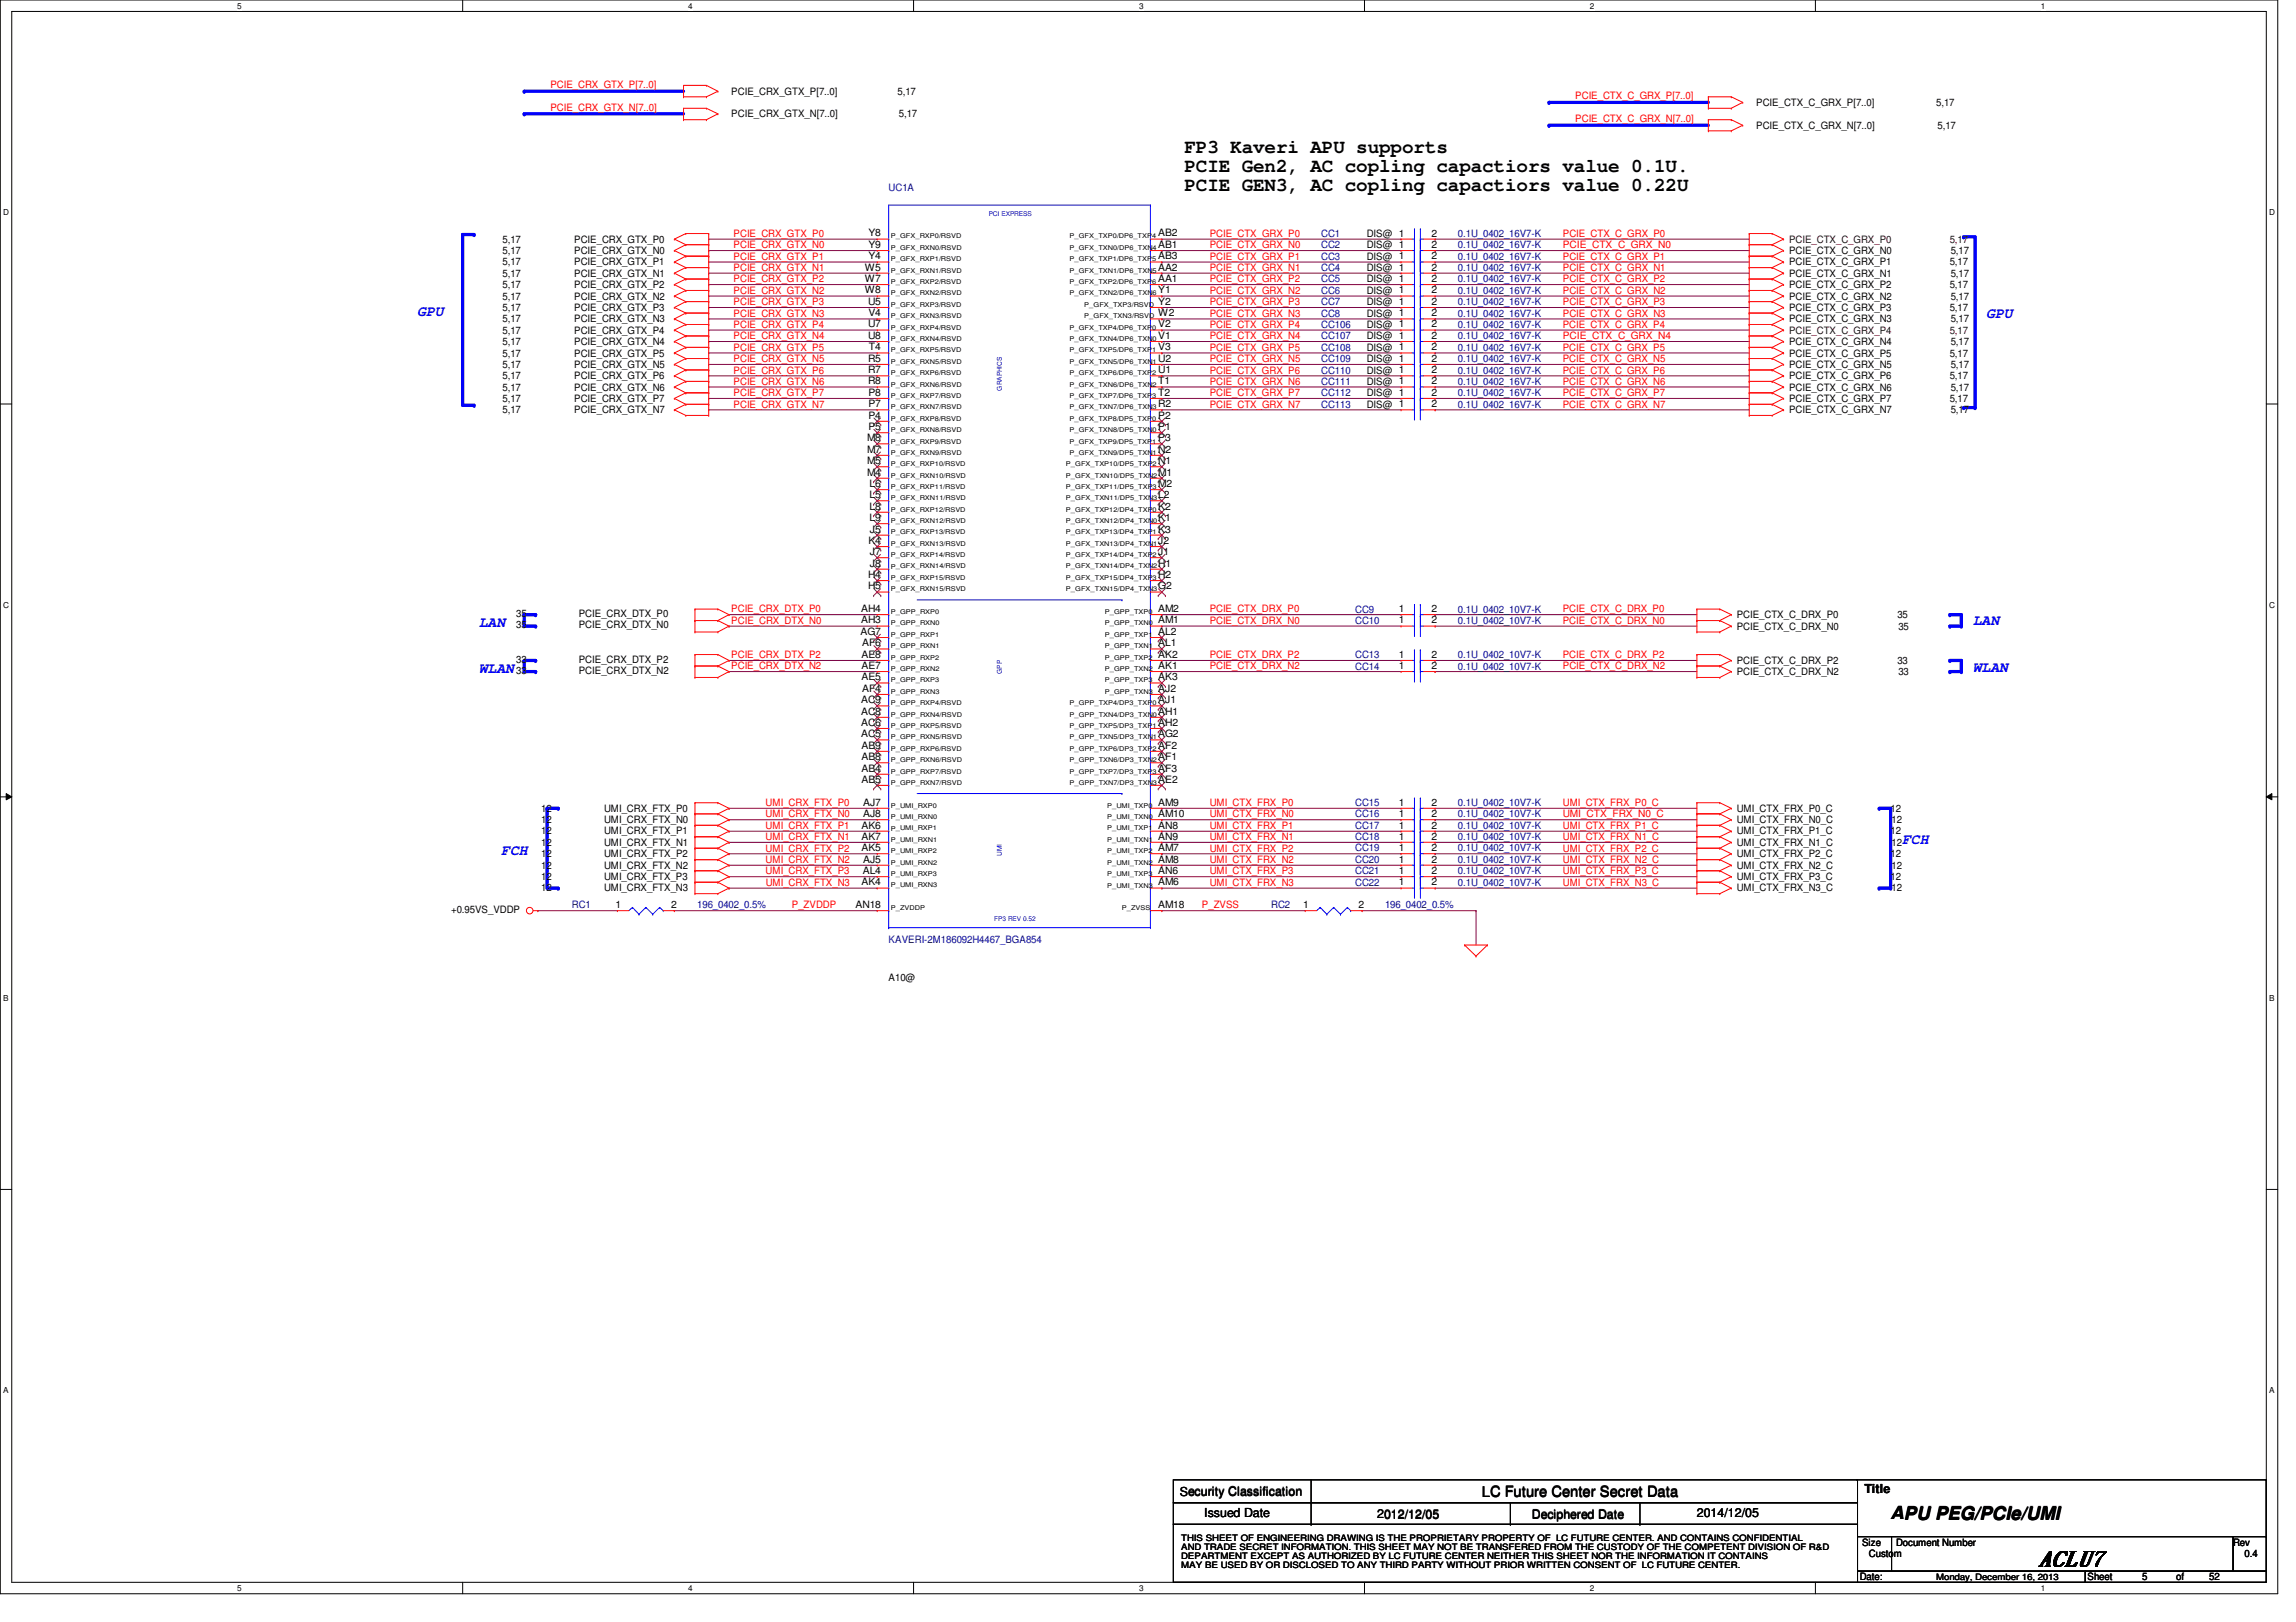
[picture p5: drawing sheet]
<svg xmlns="http://www.w3.org/2000/svg" width="297mm" height="210mm" viewBox="0 0 297 210" stroke-linecap="round" stroke-linejoin="round" font-family="sans-serif">
<defs><g id="words">
<text font-size="2.8" x="263.7" y="202.7">ACLU7</text>
<g font-size="2.5">
<text x="153.2" y="22.3">PCIE Gen2, AC copling capactiors value 0.1U.</text>
<text x="153.2" y="19.8">FP3 Kaveri APU supports</text>
<text x="153.2" y="24.8">PCIE GEN3, AC copling capactiors value 0.22U</text>
</g>
<text font-size="2.3" x="244.6" y="196.6">APU PEG/PCIe/UMI</text>
<g font-size="1.9" fill="#00f">
<text x="54" y="40.9">GPU</text>
<text x="257" y="41.1">GPU</text>
<text x="61.9" y="81.2">LAN</text>
<text x="255.2" y="80.9">LAN</text>
<text x="61.9" y="87.1">WLAN</text>
<text x="255.2" y="87">WLAN</text>
<text x="64.9" y="110.7">FCH</text>
<text x="246.1" y="109.2">FCH</text>
</g>
<text font-size="1.9" x="191.7" y="193.7">LC Future Center Secret Data</text>
<g font-size="1.6">
<text x="152.6" y="193.5">Security Classification</text>
<text x="155.8" y="196.3">Issued Date</text>
<text x="178.2" y="196.5">2012/12/05</text>
<text x="198.2" y="196.5">Deciphered Date</text>
<text x="219.5" y="196.3">2014/12/05</text>
<text x="241.2" y="193.2">Title</text>
</g>
<g font-size="1.3" fill="#f00">
<text x="71.2" y="11.4">PCIE_CRX_GTX_P[7..0]</text>
<text x="71.2" y="14.3">PCIE_CRX_GTX_N[7..0]</text>
<text x="203.8" y="12.8">PCIE_CTX_C_GRX_P[7..0]</text>
<text x="203.8" y="15.8">PCIE_CTX_C_GRX_N[7..0]</text>
<text x="94.9" y="32.1">PCIE_CRX_GTX_N0</text>
<text x="94.9" y="35.1">PCIE_CRX_GTX_N1</text>
<text x="94.9" y="30.6">PCIE_CRX_GTX_P0</text>
<text x="94.9" y="33.6">PCIE_CRX_GTX_P1</text>
<text x="156.5" y="32.1">PCIE_CTX_GRX_N0</text>
<text x="156.5" y="35.1">PCIE_CTX_GRX_N1</text>
<text x="156.5" y="33.6">PCIE_CTX_GRX_P1</text>
<text x="156.5" y="30.6">PCIE_CTX_GRX_P0</text>
<text x="202.2" y="30.6">PCIE_CTX_C_GRX_P0</text>
<text x="202.2" y="33.6">PCIE_CTX_C_GRX_P1</text>
<text x="202.2" y="32.1">PCIE_CTX_C_GRX_N0</text>
<text x="202.2" y="35.1">PCIE_CTX_C_GRX_N1</text>
<text x="94.9" y="41">PCIE_CRX_GTX_N3</text>
<text x="94.9" y="38">PCIE_CRX_GTX_N2</text>
<text x="94.9" y="36.5">PCIE_CRX_GTX_P2</text>
<text x="94.9" y="39.5">PCIE_CRX_GTX_P3</text>
<text x="156.5" y="38">PCIE_CTX_GRX_N2</text>
<text x="156.5" y="41">PCIE_CTX_GRX_N3</text>
<text x="156.5" y="39.5">PCIE_CTX_GRX_P3</text>
<text x="156.5" y="36.5">PCIE_CTX_GRX_P2</text>
<text x="202.2" y="39.5">PCIE_CTX_C_GRX_P3</text>
<text x="202.2" y="36.5">PCIE_CTX_C_GRX_P2</text>
<text x="202.2" y="41">PCIE_CTX_C_GRX_N3</text>
<text x="202.2" y="38">PCIE_CTX_C_GRX_N2</text>
<text x="94.9" y="42.4">PCIE_CRX_GTX_P4</text>
<text x="94.9" y="45.4">PCIE_CRX_GTX_P5</text>
<text x="94.9" y="43.9">PCIE_CRX_GTX_N4</text>
<text x="94.9" y="46.9">PCIE_CRX_GTX_N5</text>
<text x="156.5" y="42.4">PCIE_CTX_GRX_P4</text>
<text x="156.5" y="45.4">PCIE_CTX_GRX_P5</text>
<text x="156.5" y="46.9">PCIE_CTX_GRX_N5</text>
<text x="156.5" y="43.9">PCIE_CTX_GRX_N4</text>
<text x="202.2" y="45.4">PCIE_CTX_C_GRX_P5</text>
<text x="202.2" y="46.9">PCIE_CTX_C_GRX_N5</text>
<text x="202.2" y="43.9">PCIE_CTX_C_GRX_N4</text>
<text x="202.2" y="42.4">PCIE_CTX_C_GRX_P4</text>
<text x="94.9" y="52.7">PCIE_CRX_GTX_N7</text>
<text x="94.9" y="49.8">PCIE_CRX_GTX_N6</text>
<text x="94.9" y="51.3">PCIE_CRX_GTX_P7</text>
<text x="94.9" y="48.3">PCIE_CRX_GTX_P6</text>
<text x="156.5" y="48.3">PCIE_CTX_GRX_P6</text>
<text x="156.5" y="51.3">PCIE_CTX_GRX_P7</text>
<text x="156.5" y="52.7">PCIE_CTX_GRX_N7</text>
<text x="156.5" y="49.8">PCIE_CTX_GRX_N6</text>
<text x="202.2" y="48.3">PCIE_CTX_C_GRX_P6</text>
<text x="202.2" y="49.8">PCIE_CTX_C_GRX_N6</text>
<text x="202.2" y="51.3">PCIE_CTX_C_GRX_P7</text>
<text x="202.2" y="52.7">PCIE_CTX_C_GRX_N7</text>
<text x="94.6" y="79.2">PCIE_CRX_DTX_P0</text>
<text x="94.6" y="80.7">PCIE_CRX_DTX_N0</text>
<text x="156.5" y="79.2">PCIE_CTX_DRX_P0</text>
<text x="156.5" y="80.7">PCIE_CTX_DRX_N0</text>
<text x="202.2" y="79.2">PCIE_CTX_C_DRX_P0</text>
<text x="202.2" y="80.7">PCIE_CTX_C_DRX_N0</text>
<text x="94.6" y="85.2">PCIE_CRX_DTX_P2</text>
<text x="94.6" y="86.6">PCIE_CRX_DTX_N2</text>
<text x="156.5" y="85.2">PCIE_CTX_DRX_P2</text>
<text x="156.5" y="86.6">PCIE_CTX_DRX_N2</text>
<text x="202.2" y="85.2">PCIE_CTX_C_DRX_P2</text>
<text x="202.2" y="86.6">PCIE_CTX_C_DRX_N2</text>
<text x="99.1" y="107.3">UMI_CRX_FTX_P1</text>
<text x="99.1" y="104.3">UMI_CRX_FTX_P0</text>
<text x="99.1" y="105.8">UMI_CRX_FTX_N0</text>
<text x="156.5" y="105.8">UMI_CTX_FRX_N0</text>
<text x="156.5" y="104.3">UMI_CTX_FRX_P0</text>
<text x="156.5" y="107.3">UMI_CTX_FRX_P1</text>
<text x="202.2" y="104.3">UMI_CTX_FRX_P0_C</text>
<text x="202.2" y="105.8">UMI_CTX_FRX_N0_C</text>
<text x="202.2" y="107.3">UMI_CTX_FRX_P1_C</text>
<text x="99.1" y="113.2">UMI_CRX_FTX_P3</text>
<text x="99.1" y="110.2">UMI_CRX_FTX_P2</text>
<text x="99.1" y="108.7">UMI_CRX_FTX_N1</text>
<text x="99.1" y="111.7">UMI_CRX_FTX_N2</text>
<text x="156.5" y="108.7">UMI_CTX_FRX_N1</text>
<text x="156.5" y="111.7">UMI_CTX_FRX_N2</text>
<text x="156.5" y="110.2">UMI_CTX_FRX_P2</text>
<text x="156.5" y="113.2">UMI_CTX_FRX_P3</text>
<text x="202.2" y="113.2">UMI_CTX_FRX_P3_C</text>
<text x="202.2" y="111.7">UMI_CTX_FRX_N2_C</text>
<text x="202.2" y="110.2">UMI_CTX_FRX_P2_C</text>
<text x="202.2" y="108.7">UMI_CTX_FRX_N1_C</text>
<text x="99.1" y="114.6">UMI_CRX_FTX_N3</text>
<text x="102.4" y="117.6">P_ZVDDP</text>
<text x="155.5" y="117.6">P_ZVSS</text>
<text x="156.5" y="114.6">UMI_CTX_FRX_N3</text>
<text x="202.2" y="114.6">UMI_CTX_FRX_N3_C</text>
</g>
<g font-size="1.3">
<text x="94.6" y="12.2">PCIE_CRX_GTX_P[7..0]</text>
<text x="94.6" y="15.2">PCIE_CRX_GTX_N[7..0]</text>
<text x="116.1" y="12.2">5,17</text>
<text x="116.3" y="15.2">5,17</text>
<text x="227.2" y="16.7">PCIE_CTX_C_GRX_N[7..0]</text>
<text x="227.2" y="13.7">PCIE_CTX_C_GRX_P[7..0]</text>
<text x="250.5" y="13.7">5,17</text>
<text x="250.7" y="16.7">5,17</text>
<text x="65" y="31.4">5,17</text>
<text x="65" y="32.9">5,17</text>
<text x="65" y="34.3">5,17</text>
<text x="65" y="35.8">5,17</text>
<text x="74.3" y="35.8">PCIE_CRX_GTX_N1</text>
<text x="74.3" y="34.3">PCIE_CRX_GTX_P1</text>
<text x="74.3" y="32.8">PCIE_CRX_GTX_N0</text>
<text x="74.3" y="31.4">PCIE_CRX_GTX_P0</text>
<text x="111.9" y="35">W5</text>
<text x="112.3" y="30.6">Y8</text>
<text x="112.3" y="32.1">Y9</text>
<text x="112.3" y="33.6">Y4</text>
<text x="149.8" y="30.6">AB2</text>
<text x="149.8" y="32.1">AB1</text>
<text x="149.8" y="33.6">AB3</text>
<text x="149.8" y="35">AA2</text>
<text x="176.8" y="35.1">DIS@ 1</text>
<text x="176.8" y="30.6">DIS@ 1</text>
<text x="176.8" y="32.1">DIS@ 1</text>
<text x="176.8" y="33.6">DIS@ 1</text>
<text x="185.2" y="33.6">2</text>
<text x="185.2" y="32.1">2</text>
<text x="185.2" y="30.6">2</text>
<text x="185.2" y="35">2</text>
<text x="231.5" y="35.8">PCIE_CTX_C_GRX_N1</text>
<text x="231.5" y="34.3">PCIE_CTX_C_GRX_P1</text>
<text x="231.5" y="32.8">PCIE_CTX_C_GRX_N0</text>
<text x="252.2" y="34.3">5,17</text>
<text x="252.4" y="32.9">5,17</text>
<text x="252.4" y="35.8">5,17</text>
<text x="65" y="37.3">5,17</text>
<text x="65" y="38.8">5,17</text>
<text x="65" y="40.2">5,17</text>
<text x="65" y="41.7">5,17</text>
<text x="74.3" y="41.7">PCIE_CRX_GTX_N3</text>
<text x="74.3" y="40.2">PCIE_CRX_GTX_P3</text>
<text x="74.3" y="38.8">PCIE_CRX_GTX_N2</text>
<text x="74.3" y="37.3">PCIE_CRX_GTX_P2</text>
<text x="111.9" y="36.5">W7</text>
<text x="111.9" y="38">W8</text>
<text x="112.3" y="39.5">U5</text>
<text x="112.3" y="40.9">V4</text>
<text x="149.8" y="36.5">AA1</text>
<text x="149.8" y="38">Y1</text>
<text x="149.8" y="39.5">Y2</text>
<text x="149.8" y="40.9">W2</text>
<text x="176.8" y="36.5">DIS@ 1</text>
<text x="176.8" y="38">DIS@ 1</text>
<text x="176.8" y="39.5">DIS@ 1</text>
<text x="176.8" y="41">DIS@ 1</text>
<text x="185.2" y="40.9">2</text>
<text x="185.2" y="38">2</text>
<text x="185.2" y="39.5">2</text>
<text x="185.2" y="36.5">2</text>
<text x="231.5" y="41.7">PCIE_CTX_C_GRX_N3</text>
<text x="231.5" y="40.2">PCIE_CTX_C_GRX_P3</text>
<text x="231.5" y="38.8">PCIE_CTX_C_GRX_N2</text>
<text x="231.5" y="37.3">PCIE_CTX_C_GRX_P2</text>
<text x="252.2" y="37.3">5,17</text>
<text x="252.2" y="40.2">5,17</text>
<text x="252.4" y="38.8">5,17</text>
<text x="252.4" y="41.7">5,17</text>
<text x="65" y="44.7">5,17</text>
<text x="65" y="43.2">5,17</text>
<text x="65" y="47.6">5,17</text>
<text x="65" y="46.1">5,17</text>
<text x="74.3" y="47.6">PCIE_CRX_GTX_N5</text>
<text x="74.3" y="46.1">PCIE_CRX_GTX_P5</text>
<text x="74.3" y="44.7">PCIE_CRX_GTX_N4</text>
<text x="74.3" y="43.2">PCIE_CRX_GTX_P4</text>
<text x="112.3" y="43.9">U8</text>
<text x="112.3" y="42.4">U7</text>
<text x="112.3" y="46.8">R5</text>
<text x="112.4" y="45.3">T4</text>
<text x="149.8" y="42.4">V2</text>
<text x="149.8" y="43.9">V1</text>
<text x="149.8" y="45.3">V3</text>
<text x="149.8" y="46.8">U2</text>
<text x="176.8" y="46.9">DIS@ 1</text>
<text x="176.8" y="43.9">DIS@ 1</text>
<text x="176.8" y="42.5">DIS@ 1</text>
<text x="176.8" y="45.4">DIS@ 1</text>
<text x="185.2" y="42.4">2</text>
<text x="185.2" y="45.3">2</text>
<text x="185.2" y="43.9">2</text>
<text x="185.2" y="46.8">2</text>
<text x="231.5" y="44.7">PCIE_CTX_C_GRX_N4</text>
<text x="231.5" y="46.1">PCIE_CTX_C_GRX_P5</text>
<text x="231.5" y="47.6">PCIE_CTX_C_GRX_N5</text>
<text x="252.2" y="46.1">5,17</text>
<text x="252.4" y="44.7">5,17</text>
<text x="252.4" y="47.6">5,17</text>
<text x="65" y="50.5">5,17</text>
<text x="65" y="49.1">5,17</text>
<text x="65" y="53.5">5,17</text>
<text x="65" y="52">5,17</text>
<text x="74.3" y="50.5">PCIE_CRX_GTX_N6</text>
<text x="74.3" y="49.1">PCIE_CRX_GTX_P6</text>
<text x="74.3" y="53.5">PCIE_CRX_GTX_N7</text>
<text x="74.3" y="52">PCIE_CRX_GTX_P7</text>
<text x="112.3" y="49.7">R8</text>
<text x="112.3" y="48.3">R7</text>
<text x="112.3" y="52.7">P7</text>
<text x="112.3" y="51.2">P8</text>
<text x="149.8" y="52.7">R2</text>
<text x="149.8" y="51.2">T2</text>
<text x="149.8" y="48.3">U1</text>
<text x="149.8" y="49.7">T1</text>
<text x="176.8" y="48.3">DIS@ 1</text>
<text x="176.8" y="49.8">DIS@ 1</text>
<text x="176.8" y="51.3">DIS@ 1</text>
<text x="176.8" y="52.7">DIS@ 1</text>
<text x="185.2" y="51.2">2</text>
<text x="185.2" y="52.7">2</text>
<text x="185.2" y="48.3">2</text>
<text x="185.2" y="49.7">2</text>
<text x="231.5" y="49.1">PCIE_CTX_C_GRX_P6</text>
<text x="231.5" y="53.5">PCIE_CTX_C_GRX_N7</text>
<text x="231.5" y="50.5">PCIE_CTX_C_GRX_N6</text>
<text x="231.5" y="52">PCIE_CTX_C_GRX_P7</text>
<text x="252.2" y="49.1">5,17</text>
<text x="252.2" y="52">5,17</text>
<text x="252.4" y="50.5">5,17</text>
<text x="252.4" y="53.5">5,17</text>
<text x="112.2" y="57.1">M8</text>
<text x="112.2" y="58.6">M7</text>
<text x="112.3" y="55.7">P5</text>
<text x="112.3" y="54.2">P4</text>
<text x="149.8" y="58.6">N2</text>
<text x="149.8" y="57.1">P3</text>
<text x="149.8" y="55.7">P1</text>
<text x="149.8" y="54.2">P2</text>
<text x="112.2" y="60.1">M5</text>
<text x="112.2" y="61.5">M4</text>
<text x="112.5" y="63">L6</text>
<text x="112.5" y="64.5">L5</text>
<text x="112.5" y="66">L8</text>
<text x="149.8" y="65.9">K2</text>
<text x="149.8" y="64.5">L2</text>
<text x="149.8" y="63">M2</text>
<text x="149.8" y="61.5">M1</text>
<text x="149.8" y="60.1">N1</text>
<text x="112.3" y="70.4">K4</text>
<text x="112.5" y="67.4">L9</text>
<text x="112.6" y="68.9">J5</text>
<text x="112.6" y="71.8">J7</text>
<text x="149.8" y="67.4">K1</text>
<text x="149.8" y="68.9">K3</text>
<text x="149.8" y="70.4">J2</text>
<text x="149.8" y="71.8">J1</text>
<text x="112.3" y="76.3">H5</text>
<text x="112.3" y="74.8">H4</text>
<text x="112.6" y="73.3">J8</text>
<text x="149.8" y="73.3">H1</text>
<text x="149.8" y="74.8">H2</text>
<text x="149.8" y="76.3">G2</text>
<text x="66.8" y="81.3">35</text>
<text x="66.8" y="79.9">35</text>
<text x="74.9" y="81.3">PCIE_CRX_DTX_N0</text>
<text x="74.9" y="79.9">PCIE_CRX_DTX_P0</text>
<text x="111.3" y="82.2">AG7</text>
<text x="111.4" y="80.7">AH3</text>
<text x="111.4" y="79.2">AH4</text>
<text x="111.5" y="83.6">AF6</text>
<text x="149.8" y="79.2">AM2</text>
<text x="149.8" y="80.7">AM1</text>
<text x="149.8" y="82.2">AL2</text>
<text x="149.8" y="83.6">AL1</text>
<text x="181" y="80.7">1</text>
<text x="181" y="79.2">1</text>
<text x="185.2" y="79.2">2</text>
<text x="185.2" y="80.7">2</text>
<text x="224.7" y="80">PCIE_CTX_C_DRX_P0</text>
<text x="224.7" y="81.5">PCIE_CTX_C_DRX_N0</text>
<text x="245.5" y="80">35</text>
<text x="245.6" y="81.5">35</text>
<text x="66.8" y="87.2">33</text>
<text x="66.8" y="85.8">33</text>
<text x="74.9" y="87.2">PCIE_CRX_DTX_N2</text>
<text x="74.9" y="85.8">PCIE_CRX_DTX_P2</text>
<text x="111.5" y="88">AE5</text>
<text x="111.5" y="86.6">AE7</text>
<text x="111.5" y="85.1">AE8</text>
<text x="111.5" y="89.5">AF4</text>
<text x="149.8" y="85.1">AK2</text>
<text x="149.8" y="88">AK3</text>
<text x="149.8" y="86.6">AK1</text>
<text x="149.8" y="89.5">AJ2</text>
<text x="181" y="85.1">1</text>
<text x="181" y="86.6">1</text>
<text x="185.2" y="85.1">2</text>
<text x="185.2" y="86.6">2</text>
<text x="224.7" y="85.9">PCIE_CTX_C_DRX_P2</text>
<text x="224.7" y="87.4">PCIE_CTX_C_DRX_N2</text>
<text x="245.5" y="85.9">33</text>
<text x="245.6" y="87.4">33</text>
<text x="111.4" y="95.4">AC5</text>
<text x="111.4" y="93.9">AC6</text>
<text x="111.4" y="92.5">AC8</text>
<text x="111.4" y="91">AC9</text>
<text x="149.8" y="95.4">AG2</text>
<text x="149.8" y="93.9">AH2</text>
<text x="149.8" y="92.5">AH1</text>
<text x="149.8" y="91">AJ1</text>
<text x="111.5" y="96.9">AB9</text>
<text x="111.5" y="98.4">AB8</text>
<text x="111.5" y="99.9">AB4</text>
<text x="111.5" y="101.3">AB5</text>
<text x="149.8" y="101.3">AE2</text>
<text x="149.8" y="99.9">AF3</text>
<text x="149.8" y="98.4">AF1</text>
<text x="149.8" y="96.9">AF2</text>
<text x="70" y="105.1">12</text>
<text x="70" y="106.5">12</text>
<text x="70" y="108">12</text>
<text x="78.1" y="108">UMI_CRX_FTX_P1</text>
<text x="78.1" y="105.1">UMI_CRX_FTX_P0</text>
<text x="78.1" y="106.5">UMI_CRX_FTX_N0</text>
<text x="111.5" y="107.2">AK6</text>
<text x="111.7" y="104.3">AJ7</text>
<text x="111.7" y="105.7">AJ8</text>
<text x="149.8" y="107.2">AN8</text>
<text x="149.8" y="105.7">AM10</text>
<text x="149.8" y="104.3">AM9</text>
<text x="181" y="107.2">1</text>
<text x="181" y="105.7">1</text>
<text x="181" y="104.3">1</text>
<text x="185.2" y="105.7">2</text>
<text x="185.2" y="107.2">2</text>
<text x="185.2" y="104.3">2</text>
<text x="224.7" y="108">UMI_CTX_FRX_P1_C</text>
<text x="224.7" y="106.5">UMI_CTX_FRX_N0_C</text>
<text x="224.7" y="105.1">UMI_CTX_FRX_P0_C</text>
<text x="244.6" y="105.1">12</text>
<text x="244.6" y="108">12</text>
<text x="244.7" y="106.5">12</text>
<text x="70" y="112.4">12</text>
<text x="70" y="113.9">12</text>
<text x="70" y="109.5">12</text>
<text x="70" y="111">12</text>
<text x="78.1" y="113.9">UMI_CRX_FTX_P3</text>
<text x="78.1" y="112.4">UMI_CRX_FTX_N2</text>
<text x="78.1" y="111">UMI_CRX_FTX_P2</text>
<text x="78.1" y="109.5">UMI_CRX_FTX_N1</text>
<text x="111.5" y="108.7">AK7</text>
<text x="111.5" y="110.1">AK5</text>
<text x="111.6" y="113.1">AL4</text>
<text x="111.7" y="111.6">AJ5</text>
<text x="149.8" y="108.7">AN9</text>
<text x="149.8" y="110.1">AM7</text>
<text x="149.8" y="111.6">AM8</text>
<text x="149.8" y="113.1">AN6</text>
<text x="181" y="108.7">1</text>
<text x="181" y="111.6">1</text>
<text x="181" y="110.1">1</text>
<text x="181" y="113.1">1</text>
<text x="185.2" y="108.7">2</text>
<text x="185.2" y="111.6">2</text>
<text x="185.2" y="110.1">2</text>
<text x="185.2" y="113.1">2</text>
<text x="224.7" y="113.9">UMI_CTX_FRX_P3_C</text>
<text x="224.7" y="111">UMI_CTX_FRX_P2_C</text>
<text x="224.7" y="112.4">UMI_CTX_FRX_N2_C</text>
<text x="224.7" y="109.5">UMI_CTX_FRX_N1_C</text>
<text x="244.6" y="111">12</text>
<text x="244.6" y="113.9">12</text>
<text x="244.7" y="109.5">12</text>
<text x="244.7" y="112.4">12</text>
<text x="58.4" y="118.1">+0.95VS_VDDP</text>
<text x="70" y="115.4">12</text>
<text x="78.1" y="115.4">UMI_CRX_FTX_N3</text>
<text x="79.6" y="117.5">1</text>
<text x="86.8" y="117.5">2</text>
<text x="110.7" y="117.5">AN18</text>
<text x="111.5" y="114.6">AK4</text>
<text x="149.8" y="114.6">AM6</text>
<text x="149.8" y="117.5">AM18</text>
<text x="168.6" y="117.5">1</text>
<text x="175.8" y="117.5">2</text>
<text x="181" y="114.6">1</text>
<text x="185.2" y="114.6">2</text>
<text x="224.7" y="115.4">UMI_CTX_FRX_N3_C</text>
<text x="244.7" y="115.4">12</text>
<text x="115" y="127">A10@</text>
<text x="240.9" y="200.1">Size</text>
<text x="241.8" y="201.5">Custom</text>
<text x="245.3" y="200.1">Document Number</text>
<text x="288.9" y="200.1">Rev</text>
<text x="290.4" y="201.5">0.4</text>
<text x="240.6" y="204.5">Date:</text>
<text x="270.1" y="204.5">Sheet</text>
<text x="277.1" y="204.5">5</text>
<text x="281.5" y="204.5">of</text>
<text x="285.8" y="204.5">52</text>
</g>
<g font-size="1.3" fill="#000080">
<text x="115" y="24.8">UC1A</text>
<text x="170.9" y="33.6">CC3</text>
<text x="170.9" y="32.1">CC2</text>
<text x="170.9" y="30.6">CC1</text>
<text x="170.9" y="35.1">CC4</text>
<text x="188.6" y="35.1">0.1U_0402_16V7-K</text>
<text x="188.6" y="30.6">0.1U_0402_16V7-K</text>
<text x="188.6" y="32.1">0.1U_0402_16V7-K</text>
<text x="188.6" y="33.6">0.1U_0402_16V7-K</text>
<text x="170.9" y="41">CC8</text>
<text x="170.9" y="38">CC6</text>
<text x="170.9" y="39.5">CC7</text>
<text x="170.9" y="36.5">CC5</text>
<text x="188.6" y="36.5">0.1U_0402_16V7-K</text>
<text x="188.6" y="38">0.1U_0402_16V7-K</text>
<text x="188.6" y="39.5">0.1U_0402_16V7-K</text>
<text x="188.6" y="41">0.1U_0402_16V7-K</text>
<text x="170.9" y="42.5">CC106</text>
<text x="170.9" y="45.4">CC108</text>
<text x="170.9" y="43.9">CC107</text>
<text x="170.9" y="46.9">CC109</text>
<text x="188.6" y="46.9">0.1U_0402_16V7-K</text>
<text x="188.6" y="43.9">0.1U_0402_16V7-K</text>
<text x="188.6" y="42.5">0.1U_0402_16V7-K</text>
<text x="188.6" y="45.4">0.1U_0402_16V7-K</text>
<text x="170.9" y="52.7">CC113</text>
<text x="170.9" y="48.3">CC110</text>
<text x="170.9" y="51.3">CC112</text>
<text x="170.9" y="49.8">CC111</text>
<text x="188.6" y="48.3">0.1U_0402_16V7-K</text>
<text x="188.6" y="49.8">0.1U_0402_16V7-K</text>
<text x="188.6" y="51.3">0.1U_0402_16V7-K</text>
<text x="188.6" y="52.7">0.1U_0402_16V7-K</text>
<text x="175.3" y="80.7">CC10</text>
<text x="175.3" y="79.3">CC9</text>
<text x="188.6" y="79.3">0.1U_0402_10V7-K</text>
<text x="188.6" y="80.7">0.1U_0402_10V7-K</text>
<text x="175.3" y="85.2">CC13</text>
<text x="175.3" y="86.7">CC14</text>
<text x="188.6" y="85.2">0.1U_0402_10V7-K</text>
<text x="188.6" y="86.6">0.1U_0402_10V7-K</text>
<text x="175.3" y="107.3">CC17</text>
<text x="175.3" y="105.8">CC16</text>
<text x="175.3" y="104.3">CC15</text>
<text x="188.6" y="104.3">0.1U_0402_10V7-K</text>
<text x="188.6" y="105.8">0.1U_0402_10V7-K</text>
<text x="188.6" y="107.3">0.1U_0402_10V7-K</text>
<text x="175.3" y="108.7">CC18</text>
<text x="175.3" y="111.7">CC20</text>
<text x="175.3" y="110.2">CC19</text>
<text x="175.3" y="113.2">CC21</text>
<text x="188.6" y="113.1">0.1U_0402_10V7-K</text>
<text x="188.6" y="108.7">0.1U_0402_10V7-K</text>
<text x="188.6" y="110.2">0.1U_0402_10V7-K</text>
<text x="188.6" y="111.7">0.1U_0402_10V7-K</text>
<text x="74" y="117.6">RC1</text>
<text x="90.2" y="117.5">196_0402_0.5%</text>
<text x="164.5" y="117.6">RC2</text>
<text x="175.3" y="114.6">CC22</text>
<text x="179.2" y="117.6">196_0402_0.5%</text>
<text x="188.6" y="114.6">0.1U_0402_10V7-K</text>
<text x="115" y="122">KAVERI-2M186092H4467_BGA854</text>
</g>
<g font-size="1.3" fill="#400000">
<text x="231.5" y="31.4">PCIE_CTX_C_GRX_P0</text>
<text x="252.2" y="31.4">5,17</text>
<text x="231.5" y="43.2">PCIE_CTX_C_GRX_P4</text>
<text x="252.2" y="43.2">5,17</text>
</g>
<g font-size="1.1">
<text x="30.7" y="1.1">5</text>
<text x="89" y="1.1">4</text>
<text x="147.4" y="1.1">3</text>
<text x="205.7" y="1.1">2</text>
<text x="264" y="1.1">1</text>
<text x=".4" y="27.9">D</text>
<text x="293.6" y="27.9">D</text>
<text x=".4" y="78.7">C</text>
<text x="293.6" y="78.7">C</text>
<text x=".4" y="129.5">B</text>
<text x="293.6" y="129.5">B</text>
<text x=".4" y="180.3">A</text>
<text x="293.6" y="180.3">A</text>
<text x="152.8" y="201.7">DEPARTMENT EXCEPT AS AUTHORIZED BY LC FUTURE CENTER NEITHER THIS SHEET NOR THE INFORMATION IT CONTAINS</text>
<text x="152.8" y="202.9">MAY BE USED BY OR DISCLOSED TO ANY THIRD PARTY WITHOUT PRIOR WRITTEN CONSENT OF LC FUTURE CENTER.</text>
<text x="152.8" y="200.6">AND TRADE SECRET INFORMATION. THIS SHEET MAY NOT BE TRANSFERED FROM THE CUSTODY OF THE COMPETENT DIVISION OF R&amp;D</text>
<text x="152.8" y="199.4">THIS SHEET OF ENGINEERING DRAWING IS THE PROPRIETARY PROPERTY OF LC FUTURE CENTER. AND CONTAINS CONFIDENTIAL</text>
<text x="30.7" y="205.9">5</text>
<text x="89" y="205.9">4</text>
<text x="147.4" y="205.9">3</text>
<text x="205.7" y="205.9">2</text>
<text x="250.5" y="204.4">Monday, December 16, 2013</text>
<text x="264" y="205.9">1</text>
</g>
<g font-size=".8" fill="#00f">
<text x="127.9" y="27.9">PCI EXPRESS</text>
<text x="129.6" y="50.5" transform="rotate(-90 129.6 50.5)">GRAPHICS</text>
<text x="129.6" y="87.2" transform="rotate(-90 129.6 87.2)">GPP</text>
<text x="129.6" y="110.8" transform="rotate(-90 129.6 110.8)">UMI</text>
<text x="128.6" y="119.2">FP3 REV 0.52</text>
</g>
<g font-size=".8">
<text x="115.3" y="30.9">P_GFX_RXP0/RSVD</text>
<text x="115.3" y="32.3">P_GFX_RXN0/RSVD</text>
<text x="115.3" y="33.8">P_GFX_RXP1/RSVD</text>
<text x="115.3" y="35.3">P_GFX_RXN1/RSVD</text>
<text x="138.4" y="30.9">P_GFX_TXP0/DP6_TXP4</text>
<text x="138.4" y="32.3">P_GFX_TXN0/DP6_TXN4</text>
<text x="138.4" y="33.8">P_GFX_TXP1/DP6_TXP5</text>
<text x="138.4" y="35.3">P_GFX_TXN1/DP6_TXN5</text>
<text x="115.3" y="41.2">P_GFX_RXN3/RSVD</text>
<text x="115.3" y="36.7">P_GFX_RXP2/RSVD</text>
<text x="115.3" y="39.7">P_GFX_RXP3/RSVD</text>
<text x="115.3" y="38.2">P_GFX_RXN2/RSVD</text>
<text x="138.4" y="36.7">P_GFX_TXP2/DP6_TXP6</text>
<text x="138.4" y="38.2">P_GFX_TXN2/DP6_TXN6</text>
<text x="140.3" y="39.7">P_GFX_TXP3/RSVD</text>
<text x="140.3" y="41.2">P_GFX_TXN3/RSVD</text>
<text x="115.3" y="47.1">P_GFX_RXN5/RSVD</text>
<text x="115.3" y="45.6">P_GFX_RXP5/RSVD</text>
<text x="115.3" y="44.1">P_GFX_RXN4/RSVD</text>
<text x="115.3" y="42.7">P_GFX_RXP4/RSVD</text>
<text x="138.4" y="42.7">P_GFX_TXP4/DP6_TXP0</text>
<text x="138.4" y="44.1">P_GFX_TXN4/DP6_TXN0</text>
<text x="138.4" y="45.6">P_GFX_TXP5/DP6_TXP1</text>
<text x="138.4" y="47.1">P_GFX_TXN5/DP6_TXN1</text>
<text x="115.3" y="50">P_GFX_RXN6/RSVD</text>
<text x="115.3" y="48.6">P_GFX_RXP6/RSVD</text>
<text x="115.3" y="53">P_GFX_RXN7/RSVD</text>
<text x="115.3" y="51.5">P_GFX_RXP7/RSVD</text>
<text x="138.4" y="53">P_GFX_TXN7/DP6_TXN3</text>
<text x="138.4" y="51.5">P_GFX_TXP7/DP6_TXP3</text>
<text x="138.4" y="48.6">P_GFX_TXP6/DP6_TXP2</text>
<text x="138.4" y="50">P_GFX_TXN6/DP6_TXN2</text>
<text x="115.3" y="57.4">P_GFX_RXP9/RSVD</text>
<text x="115.3" y="55.9">P_GFX_RXN8/RSVD</text>
<text x="115.3" y="58.8">P_GFX_RXN9/RSVD</text>
<text x="115.3" y="54.4">P_GFX_RXP8/RSVD</text>
<text x="138.4" y="57.4">P_GFX_TXP9/DP5_TXP1</text>
<text x="138.4" y="55.9">P_GFX_TXN8/DP5_TXN0</text>
<text x="138.4" y="54.4">P_GFX_TXP8/DP5_TXP0</text>
<text x="138.4" y="58.8">P_GFX_TXN9/DP5_TXN1</text>
<text x="115.3" y="60.3">P_GFX_RXP10/RSVD</text>
<text x="115.3" y="61.8">P_GFX_RXN10/RSVD</text>
<text x="115.3" y="63.3">P_GFX_RXP11/RSVD</text>
<text x="115.3" y="64.8">P_GFX_RXN11/RSVD</text>
<text x="137.9" y="64.8">P_GFX_TXN11/DP5_TXN3</text>
<text x="137.9" y="63.3">P_GFX_TXP11/DP5_TXP3</text>
<text x="137.9" y="61.8">P_GFX_TXN10/DP5_TXN2</text>
<text x="137.9" y="60.3">P_GFX_TXP10/DP5_TXP2</text>
<text x="115.3" y="66.2">P_GFX_RXP12/RSVD</text>
<text x="115.3" y="67.7">P_GFX_RXN12/RSVD</text>
<text x="115.3" y="69.2">P_GFX_RXP13/RSVD</text>
<text x="115.3" y="70.6">P_GFX_RXN13/RSVD</text>
<text x="137.9" y="67.7">P_GFX_TXN12/DP4_TXN0</text>
<text x="137.9" y="69.2">P_GFX_TXP13/DP4_TXP1</text>
<text x="137.9" y="66.2">P_GFX_TXP12/DP4_TXP0</text>
<text x="137.9" y="70.6">P_GFX_TXN13/DP4_TXN1</text>
<text x="115.3" y="72.1">P_GFX_RXP14/RSVD</text>
<text x="115.3" y="73.6">P_GFX_RXN14/RSVD</text>
<text x="115.3" y="76.5">P_GFX_RXN15/RSVD</text>
<text x="115.3" y="75.1">P_GFX_RXP15/RSVD</text>
<text x="137.9" y="72.1">P_GFX_TXP14/DP4_TXP2</text>
<text x="137.9" y="73.6">P_GFX_TXN14/DP4_TXN2</text>
<text x="137.9" y="75">P_GFX_TXP15/DP4_TXP3</text>
<text x="137.9" y="76.5">P_GFX_TXN15/DP4_TXN3</text>
<text x="115.3" y="83.9">P_GPP_RXN1</text>
<text x="115.3" y="82.4">P_GPP_RXP1</text>
<text x="115.3" y="80.9">P_GPP_RXN0</text>
<text x="115.3" y="79.5">P_GPP_RXP0</text>
<text x="142.9" y="79.5">P_GPP_TXP0</text>
<text x="142.9" y="80.9">P_GPP_TXN0</text>
<text x="142.9" y="82.4">P_GPP_TXP1</text>
<text x="142.9" y="83.9">P_GPP_TXN1</text>
<text x="115.3" y="89.8">P_GPP_RXN3</text>
<text x="115.3" y="88.3">P_GPP_RXP3</text>
<text x="115.3" y="86.9">P_GPP_RXN2</text>
<text x="115.3" y="85.4">P_GPP_RXP2</text>
<text x="142.9" y="89.8">P_GPP_TXN3</text>
<text x="142.9" y="85.4">P_GPP_TXP2</text>
<text x="142.9" y="88.3">P_GPP_TXP3</text>
<text x="142.9" y="86.9">P_GPP_TXN2</text>
<text x="115.3" y="95.7">P_GPP_RXN5/RSVD</text>
<text x="115.3" y="94.2">P_GPP_RXP5/RSVD</text>
<text x="115.3" y="92.7">P_GPP_RXN4/RSVD</text>
<text x="115.3" y="91.3">P_GPP_RXP4/RSVD</text>
<text x="138.4" y="95.7">P_GPP_TXN5/DP3_TXN1</text>
<text x="138.4" y="94.2">P_GPP_TXP5/DP3_TXP1</text>
<text x="138.4" y="92.7">P_GPP_TXN4/DP3_TXN0</text>
<text x="138.4" y="91.3">P_GPP_TXP4/DP3_TXP0</text>
<text x="115.3" y="97.1">P_GPP_RXP6/RSVD</text>
<text x="115.3" y="98.6">P_GPP_RXN6/RSVD</text>
<text x="115.3" y="100.1">P_GPP_RXP7/RSVD</text>
<text x="115.3" y="101.6">P_GPP_RXN7/RSVD</text>
<text x="138.4" y="97.1">P_GPP_TXP6/DP3_TXP2</text>
<text x="138.4" y="101.6">P_GPP_TXN7/DP3_TXN3</text>
<text x="138.4" y="100.1">P_GPP_TXP7/DP3_TXP3</text>
<text x="138.4" y="98.6">P_GPP_TXN6/DP3_TXN2</text>
<text x="115.3" y="104.5">P_UMI_RXP0</text>
<text x="115.3" y="106">P_UMI_RXN0</text>
<text x="115.3" y="107.5">P_UMI_RXP1</text>
<text x="143.2" y="107.5">P_UMI_TXP1</text>
<text x="143.2" y="106">P_UMI_TXN0</text>
<text x="143.2" y="104.5">P_UMI_TXP0</text>
<text x="115.3" y="109">P_UMI_RXN1</text>
<text x="115.3" y="110.4">P_UMI_RXP2</text>
<text x="115.3" y="111.9">P_UMI_RXN2</text>
<text x="115.3" y="113.4">P_UMI_RXP3</text>
<text x="143.2" y="109">P_UMI_TXN1</text>
<text x="143.2" y="110.4">P_UMI_TXP2</text>
<text x="143.2" y="111.9">P_UMI_TXN2</text>
<text x="143.2" y="113.4">P_UMI_TXP3</text>
<text x="115.3" y="117.8">P_ZVDDP</text>
<text x="115.3" y="114.8">P_UMI_RXN3</text>
<text x="143.2" y="115">P_UMI_TXN3</text>
<text x="145.1" y="117.8">P_ZVSS</text>
</g>
</g></defs>
<path d="M0 0h294.7v206.2h-294.7zM1.5 1.5h291.7v203.3h-291.7z" fill="none" stroke="#000" stroke-width=".13"/>
<g fill="#fff">
<path d="M30.7 .2h.6v1.2h-.6z"/>
<path d="M30.7 204.9h.6v1.2h-.6z"/>
</g>
<path d="M59.9 0v1.5M59.9 204.8v1.4" fill="none" stroke="#000" stroke-width=".13"/>
<g fill="#fff">
<path d="M89 .2h.6v1.2h-.6z"/>
<path d="M89 204.9h.6v1.2h-.6z"/>
</g>
<path d="M118.2 0v1.5M118.2 204.8v1.4" fill="none" stroke="#000" stroke-width=".13"/>
<g fill="#fff">
<path d="M147.4 .2h.6v1.2h-.6z"/>
<path d="M147.4 204.9h.6v1.2h-.6z"/>
</g>
<path d="M176.5 0v1.5M176.5 204.8v1.4" fill="none" stroke="#000" stroke-width=".13"/>
<g fill="#fff">
<path d="M205.7 .2h.6v1.2h-.6z"/>
<path d="M205.7 204.9h.6v1.2h-.6z"/>
</g>
<path d="M234.9 0v1.5M234.9 204.8v1.5" fill="none" stroke="#000" stroke-width=".13"/>
<g fill="#fff">
<path d="M264 .2h.6v1.2h-.6z"/>
<path d="M264 204.9h.6v1.2h-.6z"/>
<path d="M.4 26.9h.8v1.2h-.8z"/>
<path d="M293.6 26.9h.7v1.2h-.7z"/>
<path d="M.4 77.7h.8v1.2h-.8z"/>
<path d="M293.6 77.7h.7v1.2h-.7z"/>
</g>
<path d="M0 52.3h1.5M293.2 52.3h1.5" fill="none" stroke="#000" stroke-width=".13"/>
<g fill="#fff">
<path d="M.4 128.5h.7v1.2h-.7z"/>
<path d="M293.6 128.5h.7v1.2h-.7z"/>
</g>
<path d="M0 103.1h1.5M.8 102.7l.7 .4-.7 .4zM293.2 103.1h1.5M293.2 103.1l.7-.4v.8z" fill="none" stroke="#000" stroke-width=".13"/>
<path d="M.8 102.7l.7 .4-.7 .4zM293.2 103.1l.7-.4v.8z" fill="#000"/>
<g fill="#fff">
<path d="M.4 179.3h.7v1.2h-.7z"/>
<path d="M293.6 179.3h.7v1.2h-.7z"/>
</g>
<path d="M0 153.9h1.5M293.2 153.9h1.5" fill="none" stroke="#000" stroke-width=".13"/>
<path d="M252.3 81h1.4" fill="none" stroke="#00f" stroke-width=".42"/>
<circle cx="252.3" cy="81" r=".21" fill="#00f"/>
<path d="M252.3 79.5h1.4" fill="none" stroke="#00f" stroke-width=".42"/>
<circle cx="252.3" cy="79.5" r=".21" fill="#00f"/>
<path d="M253.7 79.5v1.5" fill="none" stroke="#00f" stroke-width=".42"/>
<circle cx="253.7" cy="81" r=".21" fill="#00f"/>
<path d="M252.3 85.5h1.4" fill="none" stroke="#00f" stroke-width=".42"/>
<circle cx="252.3" cy="85.5" r=".21" fill="#00f"/>
<path d="M252.3 86.9h1.4" fill="none" stroke="#00f" stroke-width=".42"/>
<circle cx="252.3" cy="86.9" r=".21" fill="#00f"/>
<path d="M253.7 85.5v1.4" fill="none" stroke="#00f" stroke-width=".42"/>
<circle cx="253.7" cy="86.9" r=".21" fill="#00f"/>
<path d="M243.1 104.6h1.5" fill="none" stroke="#00f" stroke-width=".42"/>
<circle cx="243.1" cy="104.6" r=".21" fill="#00f"/>
<path d="M243.1 114.9h1.5" fill="none" stroke="#00f" stroke-width=".42"/>
<circle cx="243.1" cy="114.9" r=".21" fill="#00f"/>
<path d="M244.6 104.6v10.3" fill="none" stroke="#00f" stroke-width=".42"/>
<circle cx="244.6" cy="114.9" r=".21" fill="#00f"/>
<path d="M67.8 85.5h1.5" fill="none" stroke="#00f" stroke-width=".42"/>
<circle cx="69.3" cy="85.5" r=".21" fill="#00f"/>
<path d="M67.8 86.9h1.5" fill="none" stroke="#00f" stroke-width=".42"/>
<circle cx="69.3" cy="86.9" r=".21" fill="#00f"/>
<path d="M67.8 85.5v1.4" fill="none" stroke="#00f" stroke-width=".42"/>
<circle cx="67.8" cy="85.5" r=".21" fill="#00f"/>
<path d="M67.8 81h1.5" fill="none" stroke="#00f" stroke-width=".42"/>
<circle cx="69.3" cy="81" r=".21" fill="#00f"/>
<path d="M67.8 79.5h1.5" fill="none" stroke="#00f" stroke-width=".42"/>
<circle cx="69.3" cy="79.5" r=".21" fill="#00f"/>
<path d="M67.8 79.5v1.5" fill="none" stroke="#00f" stroke-width=".42"/>
<circle cx="67.8" cy="79.5" r=".21" fill="#00f"/>
<path d="M70.8 114.9h1.4" fill="none" stroke="#00f" stroke-width=".42"/>
<circle cx="72.2" cy="114.9" r=".21" fill="#00f"/>
<path d="M70.8 104.6h1.4" fill="none" stroke="#00f" stroke-width=".42"/>
<circle cx="72.2" cy="104.6" r=".21" fill="#00f"/>
<path d="M70.8 104.6v10.3" fill="none" stroke="#00f" stroke-width=".42"/>
<circle cx="70.8" cy="104.6" r=".21" fill="#00f"/>
<path d="M59.9 30.4h1.4" fill="none" stroke="#00f" stroke-width=".42"/>
<circle cx="61.3" cy="30.4" r=".21" fill="#00f"/>
<path d="M59.9 52.5h1.4" fill="none" stroke="#00f" stroke-width=".42"/>
<circle cx="61.3" cy="52.5" r=".21" fill="#00f"/>
<path d="M59.9 30.4v22.1" fill="none" stroke="#00f" stroke-width=".42"/>
<circle cx="59.9" cy="30.4" r=".21" fill="#00f"/>
<path d="M254 52.7h1.5" fill="none" stroke="#00f" stroke-width=".42"/>
<circle cx="254" cy="52.7" r=".21" fill="#00f"/>
<path d="M254 30.6h1.5" fill="none" stroke="#00f" stroke-width=".42"/>
<circle cx="254" cy="30.6" r=".21" fill="#00f"/>
<path d="M255.5 30.6v22.1" fill="none" stroke="#00f" stroke-width=".42"/>
<circle cx="255.5" cy="52.7" r=".21" fill="#00f"/>
<g fill="none" stroke="#800040" stroke-width=".13">
<path d="M91.7 35.3h.1M91.7 32.4h.1M91.7 32.4h21.8M91.7 35.3h21.8M91.7 36.8h.1M91.7 38.3h.1M91.7 38.3h21.8M91.7 36.8h21.8M91.7 39.8h21.8M91.7 39.8h.1M91.7 30.9h21.8M91.7 30.9h.1"/>
<path d="M91.7 33.9h21.8M91.7 33.9h.1M150.3 32.4h.1M150.3 32.4h31M150.3 35.3h.1M150.3 35.3h31M150.3 38.3h.1M150.3 38.3h31M150.3 39.8h.1M150.3 39.8h31M150.3 33.9h.1M150.3 33.9h31"/>
<path d="M150.3 30.9h.1M150.3 30.9h31M150.3 36.8h.1M150.3 36.8h31M185.7 30.9h.1M185.7 30.9h40.6M185.7 39.8h40.6M185.7 39.8h.1M185.7 36.8h.1M185.7 36.8h40.6M185.7 33.9h.1M185.7 33.9h40.6"/>
<path d="M185.7 38.3h.1M185.7 38.3h40.6M185.7 32.4h40.6M185.7 32.4h.1M185.7 35.3h.1M185.7 35.3h40.6M91.7 41.3h.1M91.7 41.3h21.8M91.7 42.7h21.8M91.7 42.7h.1M91.7 53h.1M91.7 53h21.8"/>
<path d="M91.7 45.7h.1M91.7 45.7h21.8M91.7 51.6h21.8M91.7 51.6h.1M91.7 44.2h.1M91.7 44.2h21.8M91.7 48.6h.1M91.7 48.6h21.8M91.7 47.2h21.8M91.7 47.2h.1M91.7 50.1h21.8M91.7 50.1h.1"/>
<path d="M150.3 48.6h.1M150.3 42.7h.1M150.3 45.7h.1M150.3 42.7h31M150.3 45.7h31M150.3 48.6h31M150.3 51.6h.1M150.3 51.6h31M150.3 53h.1M150.3 53h31M150.3 50.1h.1M150.3 50.1h31"/>
<path d="M150.3 47.2h31M150.3 47.2h.1M150.3 44.2h.1M150.3 44.2h31M150.3 41.3h.1M150.3 41.3h31M185.7 44.2h40.6M185.7 47.2h40.6M185.7 44.2h.1M185.7 47.2h.1M185.7 50.1h.1M185.7 45.7h.1"/>
<path d="M185.7 45.7h40.6M185.7 50.1h40.6M185.7 53h.1M185.7 48.6h.1M185.7 48.6h40.6M185.7 53h40.6M185.7 51.6h40.6M185.7 51.6h.1M185.7 42.7h40.6M185.7 42.7h.1M185.7 41.3h40.6M185.7 41.3h.1"/>
<path d="M94.3 79.5h.1M94.3 79.5h19.2M150.3 79.5h.1M150.3 79.5h31M185.7 79.5h33.8M185.7 79.5h.1M94.3 85.5h.1M94.3 85.5h19.2M94.3 86.9h.1M94.3 86.9h19.2M94.3 81h.1M94.3 81h19.2"/>
<path d="M150.3 81h.1M150.3 81h31M150.3 85.5h.1M150.3 85.5h31M150.3 86.9h.1M150.3 86.9h31M185.7 81h.1M185.7 81h33.8M185.7 85.5h33.8M185.7 85.5h.1M185.7 86.9h33.8M185.7 86.9h.1"/>
<path d="M69.6 117.9h10.3M69.6 117.9h.1M87.2 117.9h26.3M87.2 117.9h.1M94.3 104.6h19.2M94.3 110.5h19.2M94.3 113.5h19.2M94.3 104.6h.1M94.3 110.5h.1M94.3 113.5h.1M94.3 109h19.2M94.3 106.1h19.2"/>
<path d="M94.3 107.6h19.2M94.3 109h.1M94.3 106.1h.1M94.3 107.6h.1M94.3 112h19.2M94.3 112h.1M94.3 114.9h19.2M94.3 114.9h.1M150.3 117.9h.1M150.3 117.9h18.6M150.3 106.1h.1M150.3 106.1h31"/>
<path d="M150.3 109h.1M150.3 109h31M150.3 112h.1M150.3 112h31M150.3 114.9h.1M150.3 114.9h31M150.3 113.5h.1M150.3 113.5h31M150.3 107.6h.1M150.3 107.6h31M150.3 110.5h.1M150.3 110.5h31"/>
<path d="M150.3 104.6h.1M150.3 104.6h31M176.2 117.9h.1M176.2 117.9h14.8M185.7 104.6h33.8M185.7 104.6h.1M185.7 113.5h.1M185.7 113.5h33.8M185.7 110.5h.1M185.7 110.5h33.8M185.7 114.9h.1M185.7 114.9h33.8"/>
<path d="M185.7 112h33.8M185.7 112h.1M185.7 107.6h.1M185.7 107.6h33.8M185.7 106.1h.1M185.7 106.1h33.8M185.7 109h.1M185.7 109h33.8M191 117.9h.1M191 117.9v4.4"/>
</g>
<path d="M67.8 11.8h20.6" fill="none" stroke="#00f" stroke-width=".42"/>
<circle cx="67.8" cy="11.8" r=".21" fill="#00f"/>
<path d="M67.8 14.7h20.6" fill="none" stroke="#00f" stroke-width=".42"/>
<circle cx="67.8" cy="14.7" r=".21" fill="#00f"/>
<path d="M200.4 13.3h20.6" fill="none" stroke="#00f" stroke-width=".42"/>
<circle cx="200.4" cy="13.3" r=".21" fill="#00f"/>
<path d="M200.4 16.2h20.6" fill="none" stroke="#00f" stroke-width=".42"/>
<circle cx="200.4" cy="16.2" r=".21" fill="#00f"/>
<g fill="none" stroke="#f00" stroke-width=".13">
<path d="M88.4 12.5h3M88.4 12.5h.1M88.4 11h.1M88.4 11h3M88.4 11v1.5M88.4 15.5h.1M88.4 14h.1M88.4 14v1.5M88.4 14h3M88.4 15.5h3M91.4 11h.1M91.4 12.5h.1"/>
<path d="M91.4 11l1.5 .8M91.4 14h.1M91.4 15.5h.1M91.4 14l1.5 .7M92.9 11.8h.1M92.9 11.8l-1.5 .7M92.9 14.7h.1M92.9 14.7l-1.5 .8M221 16.9h3M221 16.9h.1M221 15.5h.1M221 15.5h3"/>
<path d="M221 15.5v1.4M221 14h.1M221 12.5h.1M221 12.5h3M221 12.5v1.5M221 14h3M224 15.5h.1M224 16.9h.1M224 15.5l1.5 .7M224 12.5h.1M224 14h.1M224 12.5l1.5 .7"/>
<path d="M225.5 16.2h.1M225.5 16.2l-1.5 .7M225.5 13.2h.1M225.5 13.2l-1.5 .8M87.2 39.8h.1M87.2 39.8l1.5 .7M87.2 38.3l1.5 .7M87.2 38.3h.1M87.2 36.8h.1M87.2 36.8l1.5 .8M87.2 35.3h.1M87.2 35.3l1.5 .8"/>
<path d="M87.2 33.9l1.5 .7M87.2 33.9h.1M87.2 32.4h.1M87.2 32.4l1.5 .7M87.2 30.9h.1M87.2 30.9l1.5 .8M88.7 39l-1.5 .8M88.7 39h3M88.7 39h.1M88.7 37.6h3M88.7 37.6l-1.5 .7M88.7 36.1l-1.5 .7"/>
<path d="M88.7 37.6h.1M88.7 36.1h3M88.7 34.6l-1.5 .7M88.7 36.1h.1M88.7 34.6h3M88.7 34.6h.1M88.7 33.1h3M88.7 33.1l-1.5 .8M88.7 31.7l-1.5 .7M88.7 33.1h.1M88.7 31.7h3M88.7 30.2l-1.5 .7"/>
<path d="M88.7 30.2h.1M88.7 31.7h.1M88.7 30.2h3M91.7 39h.1M91.7 37.6h.1M91.7 36.1h.1M91.7 34.6h.1M91.7 33.1h.1M91.7 30.2h.1M91.7 31.7h.1M91.7 30.2v23.6M113.5 30.9h1.5"/>
<path d="M113.5 30.9h.1M113.5 32.4h.1M113.5 32.4h1.5M113.5 33.9h1.5M113.5 33.9h.1M113.5 35.3h.1M113.5 35.3h1.5M113.5 36.8h.1M113.5 36.8h1.5M113.5 38.3h.1M113.5 38.3h1.5M113.5 39.8h1.5"/>
<path d="M113.5 39.8h.1M148.8 30.9h1.5M148.8 32.4h1.5M148.8 33.9h1.5M148.8 35.3h1.5M148.8 36.8h1.5M148.8 38.3h1.5M148.8 39.8h1.5M150.3 32.4h.1M150.3 30.9h.1M150.3 33.9h.1M150.3 35.3h.1"/>
<path d="M150.3 36.8h.1M150.3 38.3h.1M150.3 39.8h.1M181.2 33.9h1.5M181.2 33.9h.1M181.3 32.4h1.4M181.3 32.4h.1M181.3 38.3h1.4M181.3 38.3h.1M181.3 39.8h1.4M181.3 39.8h.1M181.3 30.9h1.4"/>
<path d="M181.3 30.9h.1M181.3 35.3h.1M181.3 36.8h.1M181.3 35.3h1.4M181.3 36.8h1.4M184.2 33.9h1.4M184.2 32.4h1.5M184.2 38.3h1.5M184.2 39.8h1.5M184.2 30.9h1.5M184.2 36.8h1.5M184.2 35.3h1.5"/>
<path d="M185.6 33.9h.1M185.7 32.4h.1M185.7 38.3h.1M185.7 39.8h.1M185.7 30.9h.1M185.7 36.8h.1M185.7 35.3h.1M226.3 39h3M226.3 37.6h3M226.3 39h.1M226.3 37.6h.1M226.3 36.1h3"/>
<path d="M226.3 36.1h.1M226.3 34.6h3M226.3 33.1h3M226.3 34.6h.1M226.3 33.1h.1M226.3 31.7h3M226.3 30.2h3M226.3 30.2h.1M226.3 31.7h.1M226.3 30.2v23.6M229.3 39l1.4 .8M229.3 39h.1"/>
<path d="M229.3 37.6l1.4 .7M229.3 36.1h.1M229.3 37.6h.1M229.3 36.1l1.4 .7M229.3 34.6l1.4 .7M229.3 33.1l1.4 .8M229.3 34.6h.1M229.3 33.1h.1M229.3 31.7l1.4 .7M229.3 30.2h.1M229.3 31.7h.1M229.3 30.2l1.4 .7"/>
<path d="M230.7 39.8h.1M230.7 39.8l-1.4 .7M230.7 38.3l-1.4 .7M230.7 38.3h.1M230.7 36.8l-1.4 .8M230.7 36.8h.1M230.7 35.3l-1.4 .8M230.7 35.3h.1M230.7 33.9h.1M230.7 33.9l-1.4 .7M230.7 32.4l-1.4 .7M230.7 32.4h.1"/>
<path d="M230.7 30.9l-1.4 .8M230.7 30.9h.1M87.2 44.2l1.5 .8M87.2 42.7l1.5 .8M87.2 47.2l1.5 .7M87.2 45.7l1.5 .7M87.2 50.1l1.5 .7M87.2 44.2h.1M87.2 42.7h.1M87.2 47.2h.1M87.2 45.7h.1M87.2 50.1h.1"/>
<path d="M87.2 41.3l1.5 .7M87.2 48.6l1.5 .8M87.2 41.3h.1M87.2 48.6h.1M87.2 53h.1M87.2 53l1.5 .8M87.2 51.6l1.5 .7M87.2 51.6h.1M88.7 43.5h.1M88.7 45h.1M88.7 46.4h.1M88.7 47.9h.1"/>
<path d="M88.7 49.4h.1M88.7 50.8h.1M88.7 42h3M88.7 43.5h3M88.7 45h3M88.7 46.4h3M88.7 49.4h3M88.7 43.5l-1.5 .7M88.7 42l-1.5 .7M88.7 46.4l-1.5 .8M88.7 45l-1.5 .7M88.7 49.4l-1.5 .7"/>
<path d="M88.7 47.9h3M88.7 50.8h3M88.7 42h.1M88.7 40.5h3M88.7 40.5l-1.5 .8M88.7 47.9l-1.5 .7M88.7 52.3l-1.5 .7M88.7 40.5h.1M88.7 52.3h.1M88.7 53.8h.1M88.7 52.3h3M88.7 53.8h3"/>
<path d="M88.7 50.8l-1.5 .8M91.7 43.5h.1M91.7 45h.1M91.7 46.4h.1M91.7 47.9h.1M91.7 49.4h.1M91.7 50.8h.1M91.7 42h.1M91.7 40.5h.1M91.7 52.3h.1M91.7 53.8h.1M113.5 57.4h1.5"/>
<path d="M113.5 57.4h.1M113.5 58.9h1.5M113.5 56h1.5M113.5 54.5h1.5M113.5 58.9h.1M113.5 56h.1M113.5 54.5h.1M113.5 51.6h1.5M113.5 53h1.5M113.5 53h.1M113.5 51.6h.1M113.5 50.1h.1"/>
<path d="M113.5 50.1h1.5M113.5 48.6h.1M113.5 48.6h1.5M113.5 47.2h1.5M113.5 47.2h.1M113.5 45.7h1.5M113.5 45.7h.1M113.5 44.2h.1M113.5 44.2h1.5M113.5 42.7h1.5M113.5 42.7h.1M113.5 41.3h.1"/>
<path d="M113.5 41.3h1.5M148.8 41.3h1.5M148.8 42.7h1.5M148.8 44.2h1.5M148.8 45.7h1.5M148.8 58.9h1.5M148.8 47.2h1.5M148.8 57.4h1.5M148.8 56h1.5M148.8 48.6h1.5M148.8 54.5h1.5M148.8 50.1h1.5"/>
<path d="M148.8 53h1.5M148.8 51.6h1.5M150.3 41.3h.1M150.3 42.7h.1M150.3 44.2h.1M150.3 45.7h.1M150.3 58.9h.1M150.3 57.4h.1M150.3 47.2h.1M150.3 56h.1M150.3 48.6h.1M150.3 54.5h.1"/>
<path d="M150.3 53h.1M150.3 50.1h.1M150.3 51.6h.1M181.2 45.7h.1M181.2 45.7h1.5M181.2 42.7h.1M181.2 42.7h1.5M181.3 41.3h1.4M181.3 41.3h.1M181.3 44.2h1.4M181.3 44.2h.1M181.3 51.6h1.4"/>
<path d="M181.3 51.6h.1M181.3 53h.1M181.3 53h1.4M181.3 48.6h.1M181.3 48.6h1.4M181.3 47.2h1.4M181.3 47.2h.1M181.3 50.1h.1M181.3 50.1h1.4M184.2 45.7h1.5M184.2 42.7h1.5M184.2 41.3h1.5"/>
<path d="M184.2 51.6h1.5M184.2 44.2h1.5M184.2 48.6h1.5M184.2 53h1.5M184.2 47.2h1.5M184.2 50.1h1.5M185.7 45.7h.1M185.7 42.7h.1M185.7 41.3h.1M185.7 51.6h.1M185.7 44.2h.1M185.7 48.6h.1"/>
<path d="M185.7 53h.1M185.7 47.2h.1M185.7 50.1h.1M226.3 42h3M226.3 40.5h3M226.3 40.5h.1M226.3 42h.1M226.3 43.5h.1M226.3 43.5h3M226.3 45h.1M226.3 45h3M226.3 46.4h.1"/>
<path d="M226.3 46.4h3M226.3 53.8h.1M226.3 53.8h3M226.3 52.3h3M226.3 47.9h.1M226.3 47.9h3M226.3 52.3h.1M226.3 50.8h3M226.3 49.4h.1M226.3 49.4h3M226.3 50.8h.1M229.3 42h.1"/>
<path d="M229.3 40.5l1.4 .8M229.3 40.5h.1M229.3 42l1.4 .7M229.3 43.5h.1M229.3 45h.1M229.3 43.5l1.4 .7M229.3 46.4h.1M229.3 45l1.4 .7M229.3 53.8h.1M229.3 52.3l1.4 .7M229.3 47.9h.1M229.3 46.4l1.4 .8"/>
<path d="M229.3 50.8l1.4 .8M229.3 52.3h.1M229.3 49.4h.1M229.3 47.9l1.4 .7M229.3 49.4l1.5 .7M229.3 50.8h.1M230.7 41.3l-1.4 .7M230.7 41.3h.1M230.7 42.7h.1M230.7 42.7l-1.4 .8M230.7 44.2l-1.4 .8M230.7 44.2h.1"/>
<path d="M230.7 45.7l-1.4 .7M230.7 45.7h.1M230.7 53l-1.4 .8M230.7 53h.1M230.7 47.2l-1.4 .7M230.7 47.2h.1M230.7 51.6h.1M230.7 51.6l-1.4 .7M230.7 48.6l-1.4 .8M230.7 48.6h.1M230.8 50.1h.1M230.8 50.1l-1.5 .7"/>
<path d="M89.9 78.8h.1M89.9 78.8v3M89.9 78.8h3M92.9 78.8h.1M92.9 78.8l1.4 .7M94.3 79.5h.1M94.3 79.5l-1.4 .8M113.5 60.4h1.5M113.5 60.4h.1M113.5 61.9h1.5M113.5 61.9h.1M113.5 63.4h.1"/>
<path d="M113.5 63.4h1.5M113.5 64.8h1.5M113.5 64.8h.1M113.5 66.3h.1M113.5 66.3h1.5M113.5 67.8h.1M113.5 67.8h1.5M113.5 69.3h1.5M113.5 69.3h.1M113.5 70.7h1.5M113.5 70.7h.1M113.5 72.2h.1"/>
<path d="M113.5 72.2h1.5M113.5 73.7h1.5M113.5 73.7h.1M113.5 75.1h.1M113.5 75.1h1.5M113.5 79.5h1.5M113.5 79.5h.1M113.5 76.6h1.5M113.5 76.6h.1M148.8 67.8h1.5M148.8 66.3h1.5M148.8 70.7h1.5"/>
<path d="M148.8 69.3h1.5M148.8 64.8h1.5M148.8 72.2h1.5M148.8 63.4h1.5M148.8 73.7h1.5M148.8 61.9h1.5M148.8 75.1h1.5M148.8 60.4h1.5M148.8 76.6h1.5M148.8 79.5h1.5M150.3 67.8h.1M150.3 66.3h.1"/>
<path d="M150.3 70.7h.1M150.3 69.3h.1M150.3 64.8h.1M150.3 72.2h.1M150.3 63.4h.1M150.3 73.7h.1M150.3 61.9h.1M150.3 75.1h.1M150.3 60.4h.1M150.3 76.6h.1M150.3 79.5h.1M181.3 79.5h.1"/>
<path d="M181.3 79.5h1.4M184.2 79.5h1.5M185.7 79.5h.1M219.5 78.8h.1M219.5 78.8v3M219.5 78.8h3M222.5 78.8h.1M222.5 78.8l1.5 .7M224 79.5l-1.5 .8M224 79.5h.1M89.9 87.7h3M89.9 87.7h.1"/>
<path d="M89.9 86.2h.1M89.9 86.2h3M89.9 84.7h.1M89.9 84.7v3M89.9 84.7h3M89.9 81.8h.1M89.9 80.3h.1M89.9 80.3h3M89.9 81.8h3M92.9 86.2h.1M92.9 87.7h.1M92.9 86.2l1.4 .7"/>
<path d="M92.9 84.7h.1M92.9 84.7l1.4 .8M92.9 80.3h.1M92.9 81.8h.1M92.9 80.3l1.4 .7M94.3 86.9h.1M94.3 86.9l-1.4 .8M94.3 85.5h.1M94.3 85.5l-1.4 .7M94.3 81h.1M94.3 81l-1.4 .8M113.5 95.8h.1"/>
<path d="M113.5 94.3h.1M113.5 95.8h1.5M113.5 94.3h1.5M113.5 97.2h.1M113.5 92.8h.1M113.5 91.3h.1M113.5 89.9h.1M113.5 97.2h1.5M113.5 92.8h1.5M113.5 91.3h1.5M113.5 89.9h1.5M113.5 98.7h.1"/>
<path d="M113.5 98.7h1.5M113.5 88.4h1.5M113.5 88.4h.1M113.5 86.9h1.5M113.5 86.9h.1M113.5 85.5h.1M113.5 85.5h1.5M113.5 84h.1M113.5 84h1.5M113.5 82.5h1.5M113.5 82.5h.1M113.5 81h.1"/>
<path d="M113.5 81h1.5M148.8 98.7h1.5M148.8 97.2h1.5M148.8 81h1.5M148.8 95.7h1.5M148.8 82.5h1.5M148.8 94.3h1.5M148.8 92.8h1.5M148.8 84h1.5M148.8 85.5h1.5M148.8 91.3h1.5M148.8 86.9h1.5"/>
<path d="M148.8 89.9h1.5M148.8 88.4h1.5M150.3 98.7h.1M150.3 97.2h.1M150.3 81h.1M150.3 95.7h.1M150.3 82.5h.1M150.3 94.3h.1M150.3 92.8h.1M150.3 84h.1M150.3 85.5h.1M150.3 91.3h.1"/>
<path d="M150.3 86.9h.1M150.3 89.9h.1M150.3 88.4h.1M181.3 85.5h.1M181.3 85.5h1.4M181.3 86.9h1.4M181.3 86.9h.1M181.3 81h.1M181.3 81h1.4M184.2 85.5h1.5M184.2 86.9h1.5M184.2 81h1.5"/>
<path d="M185.7 85.5h.1M185.7 86.9h.1M185.7 81h.1M219.5 80.3h.1M219.5 80.3h3M219.5 81.8h.1M219.5 81.8h3M219.5 84.7h.1M219.5 86.2h.1M219.5 84.7v3M219.5 86.2h3M219.5 84.7h3"/>
<path d="M219.5 87.7h.1M219.5 87.7h3M222.5 80.3h.1M222.5 80.3l1.5 .7M222.5 81.8h.1M222.5 84.7l1.5 .8M222.5 84.7h.1M222.5 86.2h.1M222.5 87.7h.1M222.5 86.2l1.5 .7M224 81h.1M224 81l-1.5 .8"/>
<path d="M224 85.5h.1M224 85.5l-1.5 .7M224 86.9l-1.5 .8M224 86.9h.1M69 117.9h.6M69.6 117.9h.1M79.9 117.8h1.5M79.9 117.8h.1M85.8 117.8h1.4M87.2 117.8h.1M89.9 114.2h3M89.9 115.7h.1"/>
<path d="M89.9 115.7h3M89.9 112.7h3M89.9 114.2h.1M89.9 112.7h.1M89.9 111.2h3M89.9 109.8h3M89.9 111.2h.1M89.9 109.8h.1M89.9 108.3h3M89.9 108.3h.1M89.9 106.8h3M89.9 106.8h.1"/>
<path d="M89.9 105.3h3M89.9 103.9h3M89.9 103.9h.1M89.9 105.3h.1M89.9 103.9v11.8M92.9 114.2h.1M92.9 115.7h.1M92.9 114.2l1.4 .7M92.9 112.7l1.4 .8M92.9 111.2l1.4 .8M92.9 112.7h.1M92.9 111.2h.1"/>
<path d="M92.9 109.8l1.4 .7M92.9 108.3l1.4 .7M92.9 109.8h.1M92.9 108.3h.1M92.9 106.8l1.4 .8M92.9 105.3l1.4 .8M92.9 106.8h.1M92.9 103.9h.1M92.9 105.3h.1M92.9 103.9l1.4 .7M94.3 114.9l-1.4 .8M94.3 114.9h.1"/>
<path d="M94.3 113.5h.1M94.3 113.5l-1.4 .7M94.3 112h.1M94.3 112l-1.4 .7M94.3 110.5l-1.4 .7M94.3 110.5h.1M94.3 109h.1M94.3 109l-1.4 .8M94.3 107.6l-1.4 .7M94.3 107.6h.1M94.3 106.1h.1M94.3 106.1l-1.4 .7"/>
<path d="M94.3 104.6l-1.4 .7M94.3 104.6h.1M113.5 100.2h1.5M113.5 100.2h.1M113.5 101.6h1.5M113.5 101.6h.1M113.5 104.6h1.5M113.5 104.6h.1M113.5 106.1h.1M113.5 106.1h1.5M113.5 107.6h1.5M113.5 107.6h.1"/>
<path d="M113.5 109h.1M113.5 109h1.5M113.5 110.5h1.5M113.5 110.5h.1M113.5 112h1.5M113.5 112h.1M113.5 113.4h1.5M113.5 113.4h.1M113.5 117.8h.1M113.5 117.8h1.5M113.5 114.9h.1M113.5 114.9h1.5"/>
<path d="M148.8 106.1h1.5M148.8 107.6h1.5M148.8 104.6h1.5M148.8 109h1.5M148.8 110.5h1.5M148.8 101.6h1.5M148.8 112h1.5M148.8 113.4h1.5M148.8 100.2h1.5M148.8 114.9h1.5M148.8 117.8h1.5M150.3 107.6h.1"/>
<path d="M150.3 106.1h.1M150.3 109h.1M150.3 104.6h.1M150.3 110.5h.1M150.3 101.6h.1M150.3 113.4h.1M150.3 112h.1M150.3 100.2h.1M150.3 114.9h.1M150.3 117.8h.1M168.9 117.8h1.4M168.9 117.8h.1"/>
<path d="M174.7 117.8h1.5M176.2 117.8h.1M181.2 112h1.5M181.2 112h.1M181.2 109h1.5M181.2 109h.1M181.3 110.5h.1M181.3 110.5h1.4M181.3 107.6h1.4M181.3 107.6h.1M181.3 106.1h.1M181.3 106.1h1.4"/>
<path d="M181.3 104.6h1.4M181.3 104.6h.1M181.3 113.4h.1M181.3 113.4h1.4M181.3 114.9h1.4M181.3 114.9h.1M184.2 112h1.4M184.2 109h1.5M184.2 110.5h1.5M184.2 106.1h1.5M184.2 107.6h1.5M184.2 104.6h1.5"/>
<path d="M184.2 113.4h1.5M184.2 114.9h1.5M185.6 112h.1M185.7 109h.1M185.7 110.5h.1M185.7 106.1h.1M185.7 107.6h.1M185.7 104.6h.1M185.7 113.4h.1M185.7 114.9h.1M219.5 109.8h3M219.5 111.2h3"/>
<path d="M219.5 112.7h3M219.5 114.2h3M219.5 111.2h.1M219.5 112.7h.1M219.5 114.2h.1M219.5 115.7h.1M219.5 115.7h3M219.5 108.3h3M219.5 109.8h.1M219.5 106.8h3M219.5 108.3h.1M219.5 106.8h.1"/>
<path d="M219.5 105.3h3M219.5 103.9h.1M219.5 105.3h.1M219.5 103.9v11.8M219.5 103.9h3M222.5 111.2h.1M222.5 112.7h.1M222.5 114.2h.1M222.5 115.7h.1M222.5 109.8l1.5 .7M222.5 111.2l1.5 .8M222.5 112.7l1.5 .7"/>
<path d="M222.5 114.2l1.5 .7M222.5 109.8h.1M222.5 108.3l1.5 .7M222.5 108.3h.1M222.5 106.8l1.5 .8M222.5 105.3l1.5 .8M222.5 106.8h.1M222.5 103.9h.1M222.5 105.3h.1M222.5 103.9l1.5 .7M224 110.5l-1.5 .7M224 112l-1.5 .7"/>
<path d="M224 113.4l-1.5 .8M224 114.9l-1.5 .8M224 110.5h.1M224 112h.1M224 113.4h.1M224 114.9h.1M224 109l-1.5 .8M224 109h.1M224 107.6l-1.5 .7M224 107.6h.1M224 106.1h.1M224 106.1l-1.5 .7"/>
<path d="M224 104.6l-1.5 .7M224 104.6h.1M189.5 122.3h.1M189.5 122.3h2.9M189.5 122.3l1.5 1.4M191 123.7h.1M192.4 122.3h.1M192.4 122.3l-1.4 1.4"/>
<circle cx="68.5" cy="117.8" r=".43"/>
</g>
<g fill="none" stroke="#000" stroke-width=".13">
<path d="M151.8 191.5h88.5v3h-88.5zM151.8 194.5h88.5v2.8h-88.5zM151.8 197.3h88.5v7.5h-88.5zM169.6 194.5h.1M169.6 197.3h.1M169.6 191.5v5.8M195.4 197.3h.1M195.4 194.5v2.8M212.2 197.3h.1M212.2 194.5v2.8M240.2 191.5h53M240.3 198.9h4.4v4.4h-4.4z"/>
<path d="M244.7 198.9h44.2v4.4h-44.2zM288.9 198.9h4.3v4.4h-4.3zM293.2 191.5h.1M293.2 191.5v7.4M240.3 203.3h29.5v1.5h-29.5zM269.8 203.3h23.4v1.5h-23.4z"/>
</g>
<g fill="none" stroke="#00f" stroke-width=".13">
<path d="M115 32.4h.1M115 30.9h.1M115 33.9h.1M115 38.3h.1M115 36.8h.1M115 35.3h.1M115 39.8h.1M148.8 39.8h.1M148.8 38.3h.1M148.8 33.9h.1M148.8 30.9h.1M148.8 32.4h.1"/>
<path d="M148.8 35.3h.1M148.8 36.8h.1M148.8 26.5h.1M148.8 26.5v93.6M148.8 26.5h-33.8v93.6M182.7 33.9h.3M182.7 32.4h.3M182.7 38.3h.3M182.7 39.8h.3M182.7 30.9h.3M182.7 36.8h.3M182.7 35.3h.3"/>
<path d="M183 33.9h.1M183 32.6h.1M183 39.9h.1M183 32.4h.1M183 31.1h.1M183 38.3h.1M183 37h.1M183 39.8h.1M183 38.4h.1M183 30.9h.1M183 29.6h.1M183 29.6v24.8"/>
<path d="M183 36.8h.1M183 35.5h.1M183 35.3h.1M183 34h.1M183.7 32.6h.1M183.7 33.9h.1M183.7 33.9h.5M183.8 39.9h.1M183.8 32.4h.4M183.8 31.1h.1M183.8 32.4h.1M183.8 37h.1"/>
<path d="M183.8 38.3h.1M183.8 37v13M183.8 38.3h.4M183.8 38.4h.1M183.8 39.8h.1M183.8 39.8h.4M183.8 29.6h.1M183.8 30.9h.1M183.8 29.6l-.1 5.6M183.8 30.9h.4M183.8 36.8h.4M183.8 35.5h.1"/>
<path d="M183.8 36.8h.1M183.8 35.3h.4M183.8 34h.1M183.8 35.3h.1M183.8 34v4.2M115 41.3h.1M115 44.2h.1M115 42.7h.1M115 45.7h.1M115 50.1h.1M115 48.6h.1M115 47.2h.1"/>
<path d="M115 51.6h.1M115 53h.1M115 56h.1M115 54.5h.1M115 57.4h.1M115 58.9h.1M148.8 41.3h.1M148.8 45.7h.1M148.8 42.7h.1M148.8 44.2h.1M148.8 47.2h.1M148.8 48.6h.1"/>
<path d="M148.8 51.6h.1M148.8 50.1h.1M148.8 53h.1M148.8 57.4h.1M148.8 54.5h.1M148.8 56h.1M148.8 58.9h.1M182.7 42.7h.3M182.7 45.7h.3M182.7 41.3h.3M182.7 44.2h.3M182.7 48.6h.3"/>
<path d="M182.7 51.6h.3M182.7 53h.3M182.7 47.2h.3M182.7 50.1h.3M183 42.7h.1M183 41.4h.1M183 45.7h.1M183 44.4h.1M183 41.3h.1M183 44.2h.1M183 42.9h.1M183 48.6h.1"/>
<path d="M183 47.3h.1M183 51.6h.1M183 50.2h.1M183 53h.1M183 51.7h.1M183 47.2h.1M183 45.8h.1M183 50.1h.1M183 48.8h.1M183.7 41.4h.1M183.7 42.7h.1M183.7 42.7h.5"/>
<path d="M183.7 44.4h.1M183.7 45.7h.1M183.7 45.7h.5M183.8 41.3h.1M183.8 41.3h.4M183.8 44.2h.4M183.8 42.9h.1M183.8 44.2h.1M183.8 47.3h.1M183.8 48.6h.1M183.8 50.2h.1M183.8 51.6h.1"/>
<path d="M183.8 51.7h.1M183.8 53h.1M183.8 50.2v4.2M183.8 48.6h.4M183.8 51.6h.4M183.8 53h.4M183.8 45.8h.1M183.8 47.2h.1M183.8 47.2h.4M183.8 48.8h.1M183.8 50.1h.1M183.8 48.8v2.6"/>
<path d="M183.8 50.1h.4M115 60.4h.1M115 61.9h.1M115 67.8h.1M115 66.3h.1M115 63.4h.1M115 64.8h.1M115 70.7h.1M115 73.7h.1M115 72.2h.1M115 69.3h.1M115 76.6h.1"/>
<path d="M115 75.1h.1M115 79.5h.1M118.6 77.6h26.5M145.1 77.6h.1M148.8 60.4h.1M148.8 63.4h.1M148.8 61.9h.1M148.8 64.8h.1M148.8 69.3h.1M148.8 66.3h.1M148.8 67.8h.1M148.8 70.7h.1"/>
<path d="M148.8 72.2h.1M148.8 75.1h.1M148.8 73.7h.1M148.8 76.6h.1M148.8 79.5h.1M182.7 79.5h.3M183 79.7h.1M183 79.5h.1M183 78.2h.1M183 78.2v4.2M183.8 79.7h.1M183.8 79.7v2.7"/>
<path d="M183.8 78.2h.1M183.8 79.5h.1M183.8 78.2v2.7M183.8 79.5h.4M115 81h.1M115 82.5h.1M115 84h.1M115 89.9h.1M115 85.5h.1M115 86.9h.1M115 88.4h.1M115 91.4h.1"/>
<path d="M115 92.8h.1M115 94.3h.1M115 95.8h.1M115 97.2h.1M115 98.7h.1M148.8 81h.1M148.8 82.5h.1M148.8 84h.1M148.8 88.4h.1M148.8 85.5h.1M148.8 86.9h.1M148.8 89.9h.1"/>
<path d="M148.8 91.4h.1M148.8 94.3h.1M148.8 92.8h.1M148.8 95.8h.1M148.8 97.2h.1M148.8 98.7h.1M182.7 85.5h.3M182.7 86.9h.3M182.7 81h.3M183 85.5h.1M183 84.1h.1M183 84.1v4.2"/>
<path d="M183 86.9h.1M183 85.6h.1M183 81h.1M183.8 84.1h.1M183.8 85.5h.1M183.8 84.1v4.2M183.8 85.5h.4M183.8 85.6h.1M183.8 86.9h.1M183.8 86.9h.4M183.8 81h.1M183.8 81h.4"/>
<path d="M81.8 117.4l-.4 .4M81.8 117.4h.1M81.8 117.4l.9 .9M82.7 118.3h.1M83.6 117.4h.1M83.6 117.4l.8 .9M83.6 117.4l-.9 .9M84.4 118.3h.1M85.3 117.4l-.9 .9M85.3 117.4h.1M85.3 117.4l.5 .4M85.8 117.8h.1"/>
<path d="M115 117.8h.1M115 113.4h.1M115 109h.1M115 107.6h.1M115 110.5h.1M115 114.9h.1M115 106.1h.1M115 104.6h.1M115 112h.1M115 101.6h.1M115 100.2h.1M118.6 102.7h26.5"/>
<path d="M145.1 102.7h.1M148.8 109h.1M148.8 107.6h.1M148.8 113.4h.1M148.8 104.6h.1M148.8 112h.1M148.8 110.5h.1M148.8 114.9h.1M148.8 117.8h.1M148.8 106.1h.1M148.8 100.2h.1M148.8 101.6h.1"/>
<path d="M170.8 117.4h.1M170.8 117.4l.8 .9M170.8 117.4l-.5 .4M171.6 118.3h.1M172.5 117.4h.1M172.5 117.4l.9 .9M172.5 117.4l-.9 .9M173.4 118.3h.1M174.3 117.4h.1M174.3 117.4l.4 .4M174.3 117.4l-.9 .9M174.7 117.8h.1"/>
<path d="M182.7 109h.3M182.7 112h.3M182.7 110.5h.3M182.7 107.6h.3M182.7 106.1h.3M182.7 104.6h.3M182.7 113.4h.3M182.7 114.9h.3M183 109h.1M183 107.7h.1M183 112h.1M183 110.6h.1"/>
<path d="M183 110.5h.1M183 109.2h.1M183 107.6h.1M183 106.2h.1M183 106.1h.1M183 104.7h.1M183 104.6h.1M183 103.3h.1M183 103.3v12.9M183 113.4h.1M183 112.1h.1M183 114.9h.1"/>
<path d="M183 113.6h.1M183.7 107.7h.1M183.7 109h.1M183.7 110.6h.1M183.7 112h.1M183.7 109h.5M183.7 112h.5M183.7 109.2h.1M183.7 110.5h.1M183.7 110.5h.5M183.8 107.6h.4M183.8 106.2h.1"/>
<path d="M183.8 107.6h.1M183.8 104.7h.1M183.8 106.1h.1M183.8 106.1h.4M183.8 103.3h.1M183.8 104.6h.1M183.8 103.3v12.9M183.8 104.6h.4M183.8 112.1h.1M183.8 113.4h.1M183.8 113.4h.4M183.8 113.6h.1"/>
<path d="M183.8 114.9h.1M183.8 114.9h.4M115 120.1h33.8M115 120.1h.1M148.8 120.1h.1"/>
</g>
<g fill="none" stroke="#804000" stroke-width=".13">
<path d="M113 57.9h.1M113 59.4h.1M113 56.5h.1M113 55h.1M113.1 57l.8 .9M113.1 58.5l.8 .9M113.1 55.6l.8 .9M113.1 54.1l.8 .9M113.1 60l.8 .9M113.9 57l-.9 .9M113.9 58.5l-.9 .9M113.9 55.6l-.9 .9"/>
<path d="M113.9 54.1l-.9 .9M113.9 60l-.9 .9M113.9 57.9h.1M113.9 59.4h.1M113.9 56.5h.1M113.9 55h.1M149.8 59.4h.1M149.8 57.9h.1M149.8 56.5h.1M149.8 55h.1M149.9 60l.9 .9M149.9 58.5l.9 .9"/>
<path d="M149.9 57l.9 .9M149.9 55.6l.9 .9M149.9 54.1l.9 .9M150.7 60l-.9 .9M150.7 58.5l-.9 .9M150.7 57l-.9 .9M150.7 55.6l-.9 .9M150.7 54.1l-.9 .9M150.8 59.4h.1M150.8 57.9h.1M150.8 56.5h.1M150.8 55h.1"/>
<path d="M113 60.9h.1M113 62.4h.1M113 63.8h.1M113 65.3h.1M113 66.8h.1M113 68.2h.1M113 69.7h.1M113 71.2h.1M113 72.6h.1M113 74.1h.1M113 75.6h.1M113 77.1h.1"/>
<path d="M113.1 61.5l.8 .9M113.1 62.9l.8 .9M113.1 64.4l.8 .9M113.1 65.9l.8 .9M113.1 67.3l.8 .9M113.1 68.8l.8 .9M113.1 70.3l.8 .9M113.1 71.7l.8 .9M113.1 73.2l.8 .9M113.1 74.7l.9 .9M113.1 76.2l.9 .9M113.9 61.5l-.9 .9"/>
<path d="M113.9 62.9l-.9 .9M113.9 64.4l-.9 .9M113.9 65.9l-.9 .9M113.9 67.3l-.9 .9M113.9 68.8l-.9 .9M113.9 70.3l-.9 .9M113.9 71.7l-.9 .9M113.9 73.2l-.9 .9M113.9 74.7l-.9 .9M113.9 76.2l-.9 .9M113.9 60.9h.1M113.9 62.4h.1"/>
<path d="M113.9 63.8h.1M113.9 65.3h.1M113.9 66.8h.1M113.9 68.2h.1M113.9 69.7h.1M113.9 71.2h.1M113.9 72.6h.1M113.9 74.1h.1M114 75.6h.1M114 77.1h.1M149.8 68.2h.1M149.8 66.8h.1"/>
<path d="M149.8 71.2h.1M149.8 69.7h.1M149.8 65.3h.1M149.8 72.6h.1M149.8 63.8h.1M149.8 74.1h.1M149.8 62.4h.1M149.8 75.6h.1M149.8 60.9h.1M149.8 77.1h.1M149.9 67.3l.9 .9M149.9 65.9l.9 .9"/>
<path d="M149.9 70.3l.9 .9M149.9 68.8l.9 .9M149.9 64.4l.9 .9M149.9 71.7l.9 .9M149.9 62.9l.9 .9M149.9 73.2l.9 .9M149.9 61.5l.9 .9M149.9 74.7l.9 .9M149.9 76.2l.9 .9M150.7 67.3l-.9 .9M150.7 65.9l-.9 .9M150.7 64.4l-.9 .9"/>
<path d="M150.7 70.3l-.9 .9M150.7 68.8l-.9 .9M150.7 62.9l-.9 .9M150.7 71.7l-.9 .9M150.7 73.2l-.9 .9M150.7 61.5l-.9 .9M150.7 74.7l-.9 .9M150.7 76.2l-.9 .9M150.8 68.2h.1M150.8 66.8h.1M150.8 71.2h.1M150.8 69.7h.1"/>
<path d="M150.8 65.3h.1M150.8 72.6h.1M150.8 63.8h.1M150.8 74.1h.1M150.8 62.4h.1M150.8 75.6h.1M150.8 60.9h.1M150.8 77.1h.1M113 96.2h.1M113 94.7h.1M113 97.7h.1M113 93.3h.1"/>
<path d="M113 91.8h.1M113 90.3h.1M113 99.2h.1M113 88.9h.1M113 84.4h.1M113 83h.1M113.1 95.3l.8 .9M113.1 93.8l.8 .9M113.1 96.8l.8 .9M113.1 92.4l.8 .9M113.1 90.9l.8 .9M113.1 89.4l.8 .9"/>
<path d="M113.1 98.3l.8 .9M113.1 99.8l.8 .9M113.1 88l.8 .9M113.1 83.6l.8 .8M113.1 82.1l.8 .9M113.9 95.3l-.9 .9M113.9 93.8l-.9 .9M113.9 96.8l-.9 .9M113.9 92.4l-.9 .9M113.9 90.9l-.9 .9M113.9 89.4l-.9 .9M113.9 98.3l-.9 .9"/>
<path d="M113.9 99.8l-.9 .9M113.9 88l-.9 .9M113.9 83.6l-.9 .8M113.9 82.1l-.9 .9M113.9 96.2h.1M113.9 94.7h.1M113.9 97.7h.1M113.9 93.3h.1M113.9 91.8h.1M113.9 90.3h.1M113.9 99.2h.1M113.9 88.9h.1"/>
<path d="M113.9 84.4h.1M113.9 83h.1M149.8 99.2h.1M149.8 97.7h.1M149.8 96.2h.1M149.8 83h.1M149.8 94.7h.1M149.8 93.3h.1M149.8 84.4h.1M149.8 91.8h.1M149.8 90.3h.1M149.8 88.9h.1"/>
<path d="M149.9 99.8l.9 .9M149.9 98.3l.9 .9M149.9 96.8l.9 .9M149.9 95.3l.9 .9M149.9 82.1l.9 .9M149.9 93.8l.9 .9M149.9 92.4l.9 .9M149.9 83.6l.9 .8M149.9 90.9l.9 .9M149.9 89.4l.9 .9M149.9 88l.9 .9M150.7 99.8l-.9 .9"/>
<path d="M150.7 98.3l-.9 .9M150.7 96.8l-.9 .9M150.7 95.3l-.9 .9M150.7 82.1l-.9 .9M150.7 93.8l-.9 .9M150.7 92.4l-.9 .9M150.7 83.6l-.9 .8M150.7 90.9l-.9 .9M150.7 89.4l-.9 .9M150.7 88l-.9 .9M150.8 99.2h.1M150.8 97.7h.1"/>
<path d="M150.8 96.2h.1M150.8 83h.1M150.8 94.7h.1M150.8 93.3h.1M150.8 84.4h.1M150.8 91.8h.1M150.8 90.3h.1M150.8 88.9h.1M113 100.7h.1M113 102.1h.1M113.1 101.2l.8 .9M113.9 101.2l-.9 .9"/>
<path d="M113.9 100.7h.1M113.9 102.1h.1M149.8 102.1h.1M149.8 100.7h.1M149.9 101.2l.9 .9M150.7 101.2l-.9 .9M150.8 102.1h.1M150.8 100.7h.1"/>
</g>
<use href="#words"/>
</svg>
